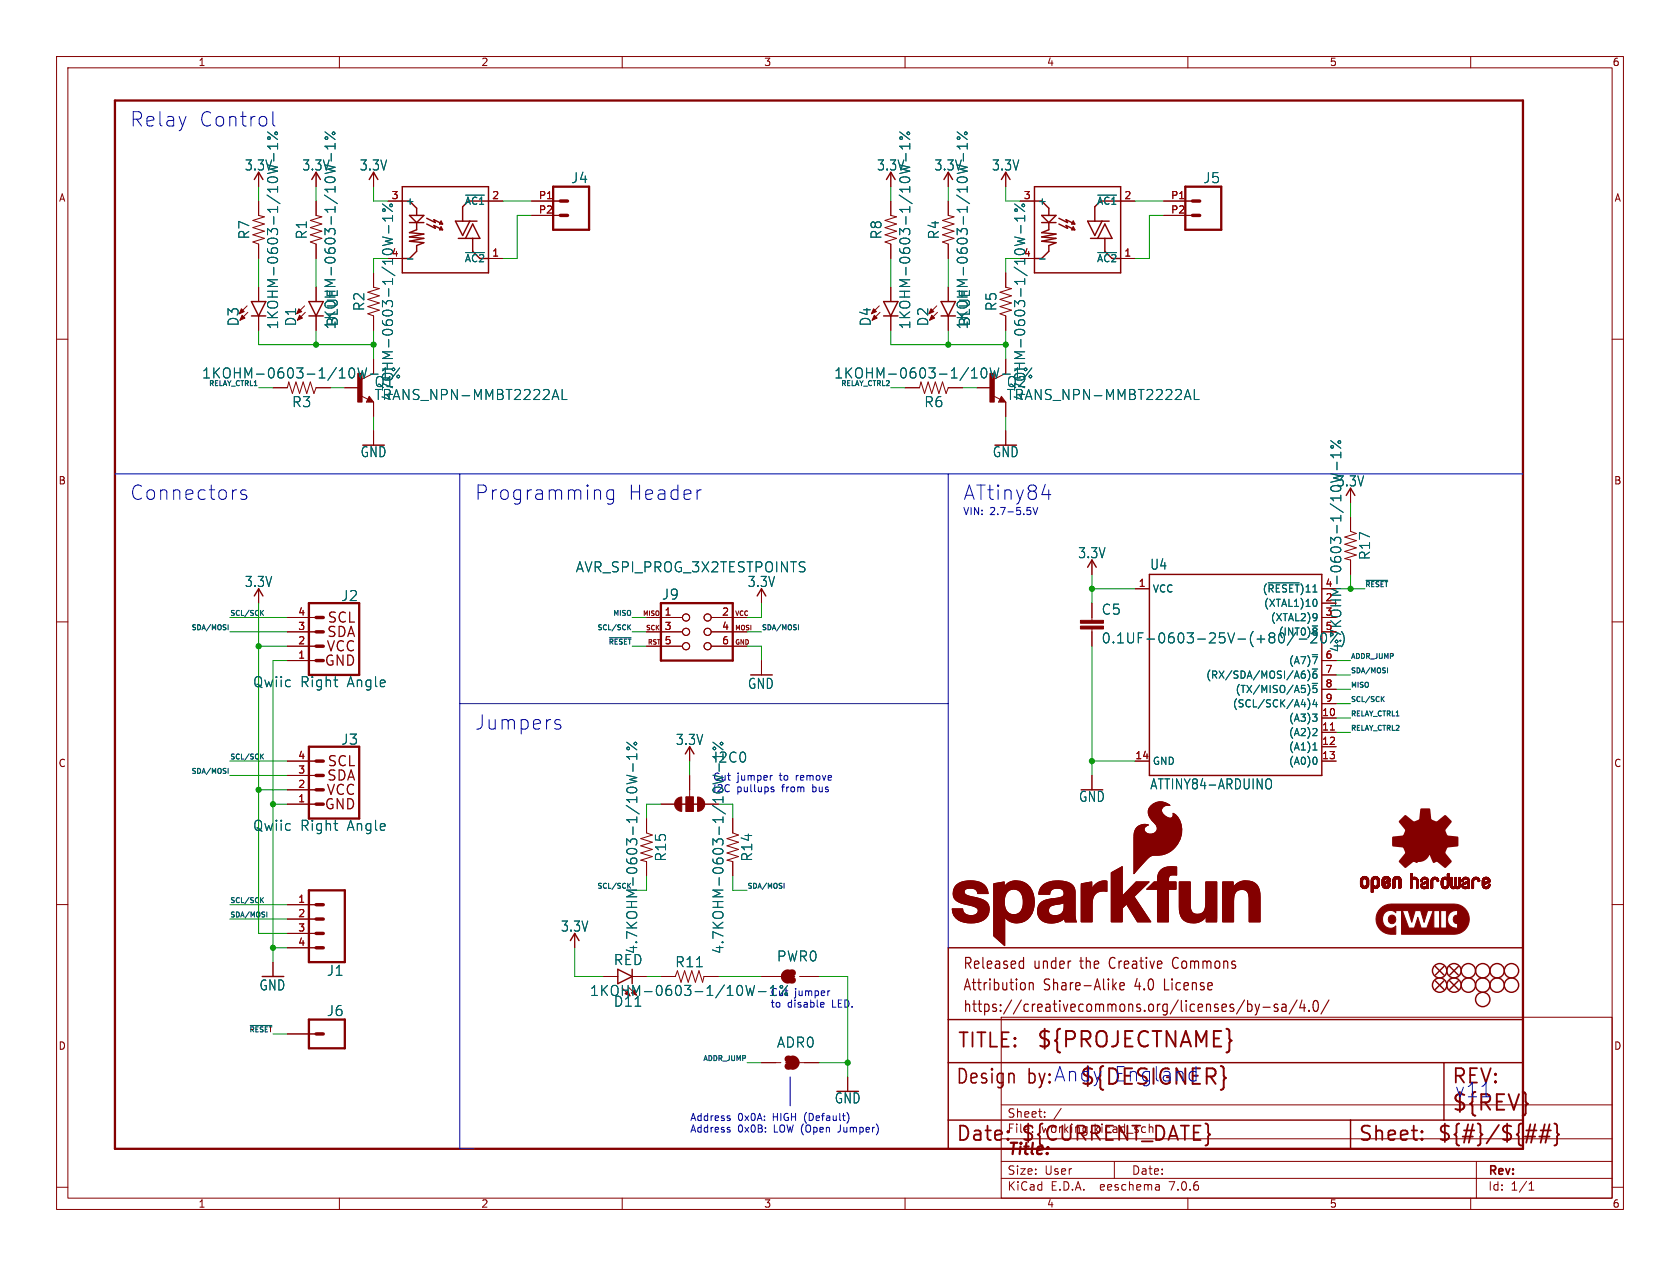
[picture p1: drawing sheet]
<svg xmlns="http://www.w3.org/2000/svg" width="297mm" height="224mm" viewBox="0 0 297 224" stroke-linecap="round" stroke-linejoin="round" font-family="sans-serif">
<defs><g id="words">
<text font-size="3.8" fill="#840000" x="183.1" y="185.7">${PROJECTNAME}</text>
<g font-size="3.8" fill="#0000c2">
<text x="190.8" y="192.3">${DESIGNER}</text>
<text x="256.5" y="196.9">${REV}</text>
</g>
<g font-size="3.5" fill="#0000c2">
<text x="22.9" y="22.6">Relay</text>
<text x="35" y="22.6">Control</text>
<text x="22.9" y="88.7">Connectors</text>
<text x="83.8" y="88.7">Programming</text>
<text x="110.9" y="88.7">Header</text>
<text x="170.2" y="88.7">ATtiny84</text>
<text x="83.8" y="129.3">Jumpers</text>
<text x="196.8" y="191.5">England</text>
<text x="181.6" y="192.1">by:Andy</text>
<text x="257" y="194.3">v11</text>
</g>
<g font-size="3.5" fill="#840000">
<text x="169.2" y="185.7">TITLE:</text>
<text x="168.9" y="192.1">Design</text>
<text x="256.5" y="192.1">REV:</text>
<text x="168.9" y="202.2">Date:</text>
<text x="180.3" y="202.2">${CURRENT_DATE}</text>
<text x="240" y="202.2">Sheet:</text>
<text x="254" y="202.2">${#}/${##}</text>
</g>
<text font-size="2.8" fill="#840000" x="178" y="204.8">Title:</text>
<g font-size="2.7" fill="#840000">
<text x="170.2" y="171.7">Released</text>
<text x="182.7" y="171.7">under</text>
<text x="191.1" y="171.7">the</text>
<text x="196.5" y="171.7">Creative</text>
<text x="208" y="171.7">Commons</text>
<text x="170.2" y="175.5">Attribution</text>
<text x="170.2" y="179.3">https://creativecommons.org/licenses/by-sa/4.0/</text>
<text x="184.5" y="175.5">Share-Alike</text>
<text x="200.8" y="175.5">4.0</text>
<text x="206.2" y="175.5">License</text>
</g>
<g font-size="2.5" fill="#006464">
<text x="43.2" y="30.4">3.3V</text>
<text x="53.4" y="30.4">3.3V</text>
<text x="63.5" y="30.4">3.3V</text>
<text x="100.9" y="32.6">J4</text>
<text x="155" y="30.4">3.3V</text>
<text x="165.1" y="30.4">3.3V</text>
<text x="175.3" y="30.4">3.3V</text>
<text x="212.6" y="32.6">J5</text>
<text x="44.3" y="42.4" transform="rotate(-90 44.3 42.4)">R7</text>
<text x="54.5" y="42.4" transform="rotate(-90 54.5 42.4)">R1</text>
<text x="156.1" y="42.4" transform="rotate(-90 156.1 42.4)">R8</text>
<text x="166.2" y="42.4" transform="rotate(-90 166.2 42.4)">R4</text>
<text x="42.4" y="57.8" transform="rotate(-90 42.4 57.8)">D3</text>
<text x="49.4" y="58.3" transform="rotate(-90 49.4 58.3)">1KOHM-0603-1/10W-1%</text>
<text x="52.6" y="57.8" transform="rotate(-90 52.6 57.8)">D1</text>
<text x="59.5" y="58.3" transform="rotate(-90 59.5 58.3)">1KOHM-0603-1/10W-1%</text>
<text x="59.9" y="57.8" transform="rotate(-90 59.9 57.8)">BLUE</text>
<text x="64.6" y="55.1" transform="rotate(-90 64.6 55.1)">R2</text>
<text x="154.2" y="57.8" transform="rotate(-90 154.2 57.8)">D4</text>
<text x="161.1" y="58.3" transform="rotate(-90 161.1 58.3)">1KOHM-0603-1/10W-1%</text>
<text x="164.3" y="57.8" transform="rotate(-90 164.3 57.8)">D2</text>
<text x="171.3" y="58.3" transform="rotate(-90 171.3 58.3)">1KOHM-0603-1/10W-1%</text>
<text x="171.7" y="57.8" transform="rotate(-90 171.7 57.8)">BLUE</text>
<text x="176.4" y="55.1" transform="rotate(-90 176.4 55.1)">R5</text>
<text x="35.6" y="67.2">1KOHM-0603-1/10W-1%</text>
<text x="66.1" y="68.7">Q1</text>
<text x="66.1" y="71">TRANS_NPN-MMBT2222AL</text>
<text x="69.7" y="71" transform="rotate(-90 69.7 71)">47OHM-0603-1/10W-1%</text>
<text x="147.4" y="67.2">1KOHM-0603-1/10W-1%</text>
<text x="177.9" y="68.7">Q2</text>
<text x="177.9" y="71">TRANS_NPN-MMBT2222AL</text>
<text x="181.5" y="71" transform="rotate(-90 181.5 71)">47OHM-0603-1/10W-1%</text>
<text x="51.6" y="72.2">R3</text>
<text x="163.3" y="72.2">R6</text>
<text x="63.7" y="81.1">GND</text>
<text x="175.4" y="81.1">GND</text>
<text x="236.2" y="86.3">3.3V</text>
<text x="101.7" y="101.4">AVR_SPI_PROG_3X2TESTPOINTS</text>
<text x="190.5" y="99">3.3V</text>
<text x="203.3" y="101">U4</text>
<text x="242.4" y="99.2" transform="rotate(-90 242.4 99.2)">R17</text>
<text x="43.2" y="104">3.3V</text>
<text x="60.2" y="106.5">J2</text>
<text x="116.9" y="106.3">J9</text>
<text x="132.1" y="104">3.3V</text>
<text x="194.7" y="108.9">C5</text>
<text x="194.7" y="114">0.1UF-0603-25V-(+80/-20%)</text>
<text x="237.3" y="115.5" transform="rotate(-90 237.3 115.5)">4.7KOHM-0603-1/10W-1%</text>
<text x="44.7" y="121.8">Qwiic</text>
<text x="53.1" y="121.8">Right</text>
<text x="61.4" y="121.8">Angle</text>
<text x="132.1" y="122.1">GND</text>
<text x="60.2" y="131.9">J3</text>
<text x="119.4" y="132">3.3V</text>
<text x="126.1" y="135.1">I2C0</text>
<text x="190.7" y="142">GND</text>
<text x="203.3" y="139.8">ATTINY84-ARDUINO</text>
<text x="44.7" y="147.2">Qwiic</text>
<text x="53.1" y="147.2">Right</text>
<text x="61.4" y="147.2">Angle</text>
<text x="118" y="152.5" transform="rotate(-90 118 152.5)">R15</text>
<text x="133.2" y="152.5" transform="rotate(-90 133.2 152.5)">R14</text>
<text x="99.1" y="165">3.3V</text>
<text x="57.7" y="172.8">J1</text>
<text x="108.4" y="170.9">RED</text>
<text x="112.9" y="168.8" transform="rotate(-90 112.9 168.8)">4.7KOHM-0603-1/10W-1%</text>
<text x="119.3" y="171.3">R11</text>
<text x="128.1" y="168.8" transform="rotate(-90 128.1 168.8)">4.7KOHM-0603-1/10W-1%</text>
<text x="137.3" y="170.3">PWR0</text>
<text x="45.8" y="175.4">GND</text>
<text x="57.7" y="179.9">J6</text>
<text x="104.2" y="176.4">1KOHM-0603-1/10W-1%</text>
<text x="108.4" y="178.3">D11</text>
<text x="137.3" y="185.5">ADR0</text>
<text x="147.5" y="195.4">GND</text>
</g>
<g font-size="2.5" fill="#840000">
<text x="57.7" y="113">SDA</text>
<text x="57.8" y="110.4">SCL</text>
<text x="57.3" y="118.1">GND</text>
<text x="57.6" y="115.5">VCC</text>
<text x="57.8" y="135.8">SCL</text>
<text x="57.3" y="143.5">GND</text>
<text x="57.6" y="140.9">VCC</text>
<text x="57.7" y="138.4">SDA</text>
</g>
<g font-size="2.1" fill="#840000">
<text x="178" y="197.9">Sheet:</text>
<text x="178" y="200.6">File:</text>
<text x="184.1" y="200.6">working.kicad_sch</text>
<text x="178" y="208">Size:</text>
<text x="184.7" y="208">User</text>
<text x="200" y="208">Date:</text>
<text x="263" y="208.2">Rev:</text>
<text x="178" y="210.8">KiCad</text>
<text x="185.7" y="210.8">E.D.A.</text>
<text x="194.6" y="210.8">eeschema</text>
<text x="207" y="210.8">7.0.6</text>
<text x="263" y="210.8">Id:</text>
<text x="267.1" y="210.8">1/1</text>
</g>
<g font-size="1.8" fill="#840000">
<text x="35" y="11.9">1</text>
<text x="85" y="11.9">2</text>
<text x="135" y="11.9">3</text>
<text x="185" y="11.9">4</text>
<text x="235" y="11.9">5</text>
<text x="285" y="11.9">6</text>
<text x="10.3" y="35.9">A</text>
<text x="285.3" y="35.9">A</text>
<text x="71.6" y="46.6">-</text>
<text x="183.4" y="46.6">-</text>
<text x="10.3" y="85.9">B</text>
<text x="285.3" y="85.9">B</text>
<text x="10.3" y="135.9">C</text>
<text x="285.3" y="135.9">C</text>
<text x="10.3" y="185.9">D</text>
<text x="285.3" y="185.9">D</text>
<text x="35" y="213.8">1</text>
<text x="85" y="213.8">2</text>
<text x="135" y="213.8">3</text>
<text x="185" y="213.8">4</text>
<text x="235" y="213.8">5</text>
<text x="285" y="213.8">6</text>
</g>
<g font-size="1.8" fill="#a90000">
<text x="69.1" y="35.3">3</text>
<text x="86.9" y="35.3">2</text>
<text x="95.2" y="35.3">P1</text>
<text x="180.9" y="35.3">3</text>
<text x="198.7" y="35.3">2</text>
<text x="206.9" y="35.3">P1</text>
<text x="95.2" y="37.8">P2</text>
<text x="206.9" y="37.8">P2</text>
<text x="69.1" y="45.5">4</text>
<text x="86.9" y="45.5">1</text>
<text x="180.9" y="45.5">4</text>
<text x="198.7" y="45.5">1</text>
<text x="201.2" y="103.9">1</text>
<text x="234.2" y="106.4">2</text>
<text x="234.2" y="103.9">4</text>
<text x="52.6" y="111.5">3</text>
<text x="52.6" y="109">4</text>
<text x="117.4" y="109">1</text>
<text x="117.4" y="111.5">3</text>
<text x="127.6" y="109">2</text>
<text x="127.6" y="111.5">4</text>
<text x="234.2" y="109">3</text>
<text x="234.2" y="111.5">5</text>
<text x="52.6" y="116.6">1</text>
<text x="52.6" y="114">2</text>
<text x="117.4" y="114">5</text>
<text x="127.6" y="114">6</text>
<text x="234.2" y="116.6">6</text>
<text x="234.2" y="119.1">7</text>
<text x="234.2" y="121.7">8</text>
<text x="234.2" y="124.2">9</text>
<text x="233.6" y="126.7">10</text>
<text x="233.6" y="129.3">11</text>
<text x="233.6" y="131.8">12</text>
<text x="52.6" y="136.9">3</text>
<text x="52.6" y="134.4">4</text>
<text x="200.6" y="134.4">14</text>
<text x="233.6" y="134.4">13</text>
<text x="52.6" y="142">1</text>
<text x="52.6" y="139.4">2</text>
<text x="52.6" y="159.8">1</text>
<text x="52.6" y="162.3">2</text>
<text x="52.6" y="164.8">3</text>
<text x="52.6" y="167.4">4</text>
</g>
<g font-size="1.8" fill="#006464">
<text x="71.6" y="36.4">+</text>
<text x="82.1" y="36.4">~{AC1}</text>
<text x="183.4" y="36.4">+</text>
<text x="193.8" y="36.4">~{AC1}</text>
<text x="82.1" y="46.6">~{AC2}</text>
<text x="193.8" y="46.6">~{AC2}</text>
<text x="203.7" y="105">VCC</text>
<text x="223.1" y="105">(~{RESET})11</text>
<text x="223.4" y="107.5">(XTAL1)10</text>
<text x="224.6" y="110.1">(XTAL2)9</text>
<text x="226" y="112.6">(INT0)~{8}</text>
<text x="227.8" y="117.7">(A7)~{7}</text>
<text x="213.1" y="120.2">(RX/SDA/MOSI/A6)~{6}</text>
<text x="217.8" y="125.3">(SCL/SCK/A4)4</text>
<text x="218.3" y="122.8">(TX/MISO/A5)~{5}</text>
<text x="227.8" y="127.9">(A3)3</text>
<text x="227.8" y="130.4">(A2)2</text>
<text x="203.7" y="135.5">GND</text>
<text x="227.8" y="132.9">(A1)1</text>
<text x="227.8" y="135.5">(A0)0</text>
<text x="126" y="138.2">Cut</text>
<text x="126" y="140.2">I2C</text>
<text x="136.1" y="176.3">Cut</text>
</g>
<g font-size="1.8" fill="#0000c2">
<text x="170.2" y="91.2">VIN:</text>
<text x="175" y="91.2">2.7-5.5V</text>
<text x="130.2" y="140.2">pullups</text>
<text x="130.3" y="138.2">jumper</text>
<text x="137.9" y="138.2">to</text>
<text x="138.4" y="140.2">from</text>
<text x="141" y="138.2">remove</text>
<text x="143.9" y="140.2">bus</text>
<text x="136.1" y="178.3">to</text>
<text x="139.2" y="178.3">disable</text>
<text x="140.5" y="176.3">jumper</text>
<text x="147.2" y="178.3">LED.</text>
<text x="121.9" y="198.4">Address</text>
<text x="121.9" y="200.4">Address</text>
<text x="130.4" y="198.4">0x0A:</text>
<text x="130.4" y="200.4">0x0B:</text>
<text x="136.7" y="198.4">HIGH</text>
<text x="136.9" y="200.4">LOW (Open</text>
<text x="142.4" y="198.4">(Default)</text>
<text x="148.6" y="200.4">Jumper)</text>
</g>
<g font-size="1.2" fill="#0f0f0f">
<text x="36.8" y="68.3">RELAY_CTRL1</text>
<text x="148.6" y="68.3">RELAY_CTRL2</text>
<text x="241.3" y="103.9">~{RESET}</text>
<text x="33.7" y="111.5">SDA/MOSI</text>
<text x="40.6" y="109">SCL/SCK</text>
<text x="105.5" y="111.5">SCL/SCK</text>
<text x="108.3" y="109">MISO</text>
<text x="134.6" y="111.5">SDA/MOSI</text>
<text x="107.5" y="114.1">~{RESET}</text>
<text x="238.8" y="116.6">ADDR_JUMP</text>
<text x="238.8" y="119.1">SDA/MOSI</text>
<text x="238.8" y="121.7">MISO</text>
<text x="238.8" y="124.2">SCL/SCK</text>
<text x="238.8" y="126.8">RELAY_CTRL1</text>
<text x="238.8" y="129.3">RELAY_CTRL2</text>
<text x="33.7" y="136.9">SDA/MOSI</text>
<text x="40.6" y="134.4">SCL/SCK</text>
<text x="40.6" y="159.8">SCL/SCK</text>
<text x="105.5" y="157.2">SCL/SCK</text>
<text x="132.1" y="157.2">SDA/MOSI</text>
<text x="40.6" y="162.3">SDA/MOSI</text>
<text x="44" y="182.6">~{RESET}</text>
<text x="124.2" y="187.7">ADDR_JUMP</text>
</g>
<g font-size="1.1" fill="#840000">
<text x="113.6" y="109.1">MISO</text>
<text x="114.1" y="111.7">SCK</text>
<text x="129.8" y="111.7">MOSI</text>
<text x="129.8" y="109.1">VCC</text>
<text x="114.4" y="114.2">RST</text>
<text x="129.8" y="114.2">GND</text>
</g>
</g></defs>
<g fill="none" stroke="#840000" stroke-width=".18">
<path d="M10 10h277v203.9h-277zM12 12h273v199.9h-273zM60 10v2M110 10v2M160 10v2M210 10v2M260 10v2M45.7 30.5v2.5M45.7 35.6v2.5l1 .3-2 .6 2 .6-2 .7 2 .6-2 .6 2 .7-2 .6 1 .4v2.5M55.9 30.5v2.5M55.9 35.6v2.5l1 .3-2 .6 2 .6-2 .7 2 .6-2 .6 2 .7-2 .6 1 .4v2.5M66 30.5v2.5"/>
<path d="M68.6 35.6h2.5M86.4 35.6h2.5M94 35.6h5.1M94 38.1h5.1M157.5 30.5v2.5M157.5 35.6v2.5l1 .3-2 .6 2 .6-2 .7 2 .6-2 .6 2 .7-2 .6 1 .4v2.5M167.6 30.5v2.5M167.6 35.6v2.5l1.1 .3-2.1 .6 2.1 .6-2.1 .7 2.1 .6-2.1 .6 2.1 .7-2.1 .6 1 .4v2.5M177.8 30.5v2.5M180.3 35.6h2.6M198.1 35.6h2.6M205.7 35.6h5.1"/>
<path d="M205.7 38.1h5.1M10 60h2M43.7 54.1l-1.4 1.4M43.8 55.2l-1.4 1.4M45.7 50.8v2.5M45.7 55.9v2.5M53.8 54.1l-1.3 1.4M54 55.2l-1.4 1.4M55.9 50.8v2.5M55.9 55.9v2.5M66 48.3v2.5l1.1 .3-2.1 .6 2.1 .6-2.1 .7 2.1 .6-2.1 .6 2.1 .7-2.1 .6 1 .4v2.5M68.6 45.7h2.5"/>
<path d="M86.4 45.7h2.5M155.4 54.1l-1.3 1.4M155.6 55.2l-1.4 1.4M157.5 50.8v2.5M157.5 55.9v2.5M165.6 54.1l-1.4 1.4M165.7 55.2l-1.4 1.4M167.6 50.8v2.5M167.6 55.9v2.5M177.8 48.3v2.5l1 .3-2 .6 2 .6-2 .7 2 .6-2 .6 2 .7-2 .6 1 .4v2.5M180.3 45.7h2.6M198.1 45.7h2.6"/>
<path d="M285 60h2M48.3 68.6h2.5l.3-1 .6 2 .6-2 .7 2 .6-2 .6 2 .7-2 .6 2 .4-1h2.5M61 68.6h2.5M63.8 70l1.2 .6M65.3 70.1l.7 1h-1.2zM66 63.5v2.5l-2 1.1M66 71.1v2.6M66 76.2v2.5M160 68.6h2.6l.2-1 .6 2 .7-2 .6 2 .7-2 .6 2 .6-2 .7 2 .3-1h2.6M172.7 68.6h2.6M175.6 70l1.2 .6M177 70.1l.8 1h-1.3z"/>
<path d="M177.8 63.5v2.5l-2 1.1M177.8 71.1v2.6M177.8 76.2v2.5M193 99.1v2.5M238.8 86.4v2.5M238.8 91.4v2.6l1 .4-2.1 .6 2.1 .6-2.1 .7 2.1 .6-2.1 .6 2.1 .7-2.1 .6 1.1 .3v2.5M10 110h2M45.7 104.1v2.6M50.8 109.2h5.1M50.8 111.8h5.1M50.8 114.3h5.1M50.8 116.8h5.1"/>
<path d="M114.3 109.2h6.3M114.3 111.8h6.3M114.3 114.3h6.3M125.7 109.2h6.4M125.7 111.8h6.4M125.7 114.3h6.4M134.6 104.1v2.6M134.6 116.8v2.6M193 106.7v3M193 111.3v3M200.7 104.1h2.5M233.7 109.2h2.5"/>
<path d="M233.7 111.8h2.5M233.7 104.1h2.5M233.7 106.7h2.5M233.7 116.8h2.5M233.7 119.4h2.5M285 110h2M50.8 139.7h5.1M50.8 137.2h5.1M50.8 134.6h5.1M121.9 132.1v2.5M121.9 137.2v3.8M193 137.2v2.5"/>
<path d="M200.7 134.6h2.5M233.7 134.6h2.5M233.7 127h2.5M233.7 129.5h2.5M233.7 132.1h2.5M233.7 121.9h2.5M233.7 124.5h2.5M10 160h2M50.8 142.2h5.1M114.3 144.8v2.5l1 .4-2 .6 2 .7-2 .6 2 .6-2 .7 2 .6-2 .6 1 .3v2.5M116.8 142.2h2.6M121.3 141h1.3v2.5h-1.3z"/>
<path d="M124.5 142.2h2.5M129.5 144.8v2.5l1.1 .4-2.1 .6 2.1 .7-2.1 .6 2.1 .6-2.1 .7 2.1 .6-2.1 .6 1 .3v2.5M285 160h2M48.3 170.2v2.5M50.8 160h5.1M50.8 162.6h5.1M50.8 165.1h5.1M50.8 167.6h5.1M101.6 165.1v2.5M106.7 172.7h2.5M111.8 172.7h2.5M116.8 172.7h2.6l.4-1 .6 2 .6-2 .7 2 .6-2 .6 2 .7-2 .6 2 .3-1h2.5"/>
<path d="M134.6 172.7h3.4M141.4 172.7h3.4M177 179.9h108v32h-108zM50.8 182.9h5.1M134.6 188h3.4M141.4 188h3.4M149.9 190.5v2.5M177 195.4h108M184.7 197.5v.1M184.7 196.7v.1M187.6 196l-1.3 2M10 210h2"/>
<path d="M60 211.9v2M110 211.9v2M160 211.9v2M177 208.4h108M177 205.4h108M177 201.4h108M197 205.4v3M204.9 209.6l.1 .9M205 210.4l-.2 .1M205 209.9h-.2M210 211.9v2M260 211.9v2"/>
<path d="M261 205.4v6.5M270.3 210.5h.9M270.3 209.4l.4-.4v1.5M285 210h2"/>
<circle cx="121.3" cy="109.2" r=".63"/>
<circle cx="121.3" cy="114.3" r=".63"/>
<circle cx="121.3" cy="111.8" r=".63"/>
<circle cx="125.1" cy="109.2" r=".63"/>
<circle cx="125.1" cy="114.3" r=".63"/>
<circle cx="125.1" cy="111.8" r=".63"/>
</g>
<g fill="none" stroke="#840000" stroke-width=".25">
<path d="M45 31.8l.7-1.3 .8 1.3M55.1 31.8l.8-1.3 .7 1.3M65.3 31.8l.7-1.3 .8 1.3M71.1 33h15.3v15.3h-15.3zM72.4 39.4h2.5M72.4 38.1h2.5l-1.2 1.3zM72.4 35.6l1.3 1.2v1.3M73.7 39.4v1.2l-1.3 .5 2.5 .3-2.5 .5 2.5 .3-2.5 .5 2.5 .2-1.2 .5v1.1l-1.3 1.2M75.4 39.6l1.6 .8-.3-.5 1.5 .7M75.4 38.6l1.6 .8-.3-.5 1.5 .7M78 39.1l.2 .5h-.5zM81.8 36.6v2.5"/>
<path d="M82.8 35.6h3.6M83.1 39.1l-1.3 2.6-1.3-2.6h3.8M156.7 31.8l.8-1.3 .7 1.3M166.9 31.8l.7-1.3 .8 1.3M177 31.8l.8-1.3 .8 1.3M182.9 33h15.2v15.3h-15.2zM184.1 39.4h2.6M184.1 38.1h2.6l-1.3 1.3zM184.1 35.6l1.3 1.2v1.3M185.4 39.4v1.2l-1.3 .5 2.6 .3-2.6 .5 2.6 .3-2.6 .5 2.6 .2-1.3 .5v1.1l-1.3 1.2M187.2 39.6l1.5 .8-.2-.5 1.5 .7M187.2 38.6l1.5 .8-.2-.5 1.5 .7"/>
<path d="M189.7 39.1l.3 .5h-.5zM193.5 36.6v2.5M194.6 35.6h3.5M194.8 39.1l-1.3 2.6-1.2-2.6h3.8M44.4 55.9h2.6M44.4 53.3h2.6l-1.3 2.6zM54.6 55.9h2.5M54.6 53.3h2.5l-1.2 2.6zM78 40.1l.2 .5h-.5zM81 42.2h3.8l-1.2-2.6-1.3 2.6M83.6 42.2v2.3l1.2 1.2M156.2 55.9h2.5"/>
<path d="M156.2 53.3h2.5l-1.2 2.6zM166.4 55.9h2.5M166.4 53.3h2.5l-1.3 2.6zM189.7 40.1l.3 .5h-.5zM192.8 42.2h3.8l-1.3-2.6-1.2 2.6M195.3 42.2v2.3l1.3 1.2M65.3 70.6l.1 .3h-.4l.3-.5 .5 .6h-.8M177 70.6l.2 .3h-.4l.2-.5 .5 .6h-.7M238 87.6l.8-1.2 .7 1.2M45 105.4l.7-1.3 .8 1.3M133.9 105.4l.7-1.3 .8 1.3M192.3 100.3l.7-1.2 .8 1.2"/>
<path d="M203.2 101.6h30.5v35.6h-30.5zM121.2 133.4l.7-1.3 .8 1.3M120.1 142.2h3.9M100.8 166.4l.8-1.3 .8 1.3M109.2 171.5l2.6 1.2-2.6 1.3zM111.8 171.5v2.5M138.7 172.7h1.8M167.6 167.6h101.6v35.6h-101.6zM253.7 170.9l1.6 1.6M253.7 173.5l1.6 1.5M255.3 173.5l-1.6 1.5M255.3 170.9l-1.6 1.6"/>
<path d="M256.3 173.5l1.5 1.5M256.3 170.9l1.5 1.6M257.8 173.5l-1.5 1.5M257.8 170.9l-1.5 1.6M138.9 188h1.8M167.6 198.1h101.6M167.6 180.3h101.6M167.6 188h101.6M238.8 198.1v5.1M255.3 188v10.1"/>
<circle cx="254.5" cy="174.2" r="1.27"/>
<circle cx="254.5" cy="171.7" r="1.27"/>
<circle cx="257" cy="171.7" r="1.27"/>
<circle cx="257" cy="174.2" r="1.27"/>
<circle cx="259.6" cy="174.2" r="1.27"/>
<circle cx="259.6" cy="171.7" r="1.27"/>
<circle cx="262.1" cy="174.2" r="1.27"/>
<circle cx="262.1" cy="171.7" r="1.27"/>
<circle cx="262.1" cy="176.8" r="1.27"/>
<circle cx="264.7" cy="171.7" r="1.27"/>
<circle cx="264.7" cy="174.2" r="1.27"/>
<circle cx="267.2" cy="174.2" r="1.27"/>
<circle cx="267.2" cy="171.7" r="1.27"/>
</g>
<g fill="none" stroke="#006464" stroke-width=".18">
<path d="M47.3 29.2l1.8 .4-1.3 .3 1.3 .4M47.3 23.3l1.8 1.4M48.4 27.1v1.4M49.1 25.9h-1.8l.5 .5M49.1 25.4v1M57.5 29.2l1.7 .4-1.2 .3 1.2 .4M57.5 23.3l1.7 1.4M58.6 27.1v1.4M59.2 25.9h-1.7l.5 .5M59.2 25.4v1M67.6 36.1l1.8 1.3M68.7 39.9v1.3"/>
<path d="M69.4 38.1v1M69.4 38.6h-1.8l.5 .5M82.3 34.5h3.3M159.1 29.2l1.7 .4-1.2 .3 1.2 .4M159.1 23.3l1.7 1.4M160.2 27.1v1.4M160.8 25.4v1M160.8 25.9h-1.7l.5 .5M169.2 29.2l1.8 .4-1.3 .3 1.3 .4M169.2 23.3l1.8 1.4M170.3 27.1v1.4M171 25.9h-1.8l.5 .5"/>
<path d="M171 25.4v1M179.4 36.1l1.8 1.3M180.5 39.9v1.3M181.2 38.6h-1.8l.5 .5M181.2 38.1v1M194.1 34.5h3.3M67.6 41.9l1.8 .4-1.3 .4 1.3 .3M72 45.8h1M82.3 44.7h3.3M179.4 41.9l1.8 .4-1.3 .4 1.3 .3M183.8 45.8h1M194.1 44.7h3.3"/>
<path d="M64.8 65.1l-.4 1.8-.3-1.3-.4 1.3M70.6 66.4v.4M70.7 65.1l-1.4 1.8M97.8 70.2h.8M98.2 68.9l.6 1.8M99.4 68.9v1.8h.8M176.6 65.1l-.5 1.8-.3-1.3-.3 1.3M182.3 66.4v.4M182.4 65.1l-1.3 1.8M209.5 70.2h.9M210 68.9l.6 1.8M211.1 68.9v1.8h.9"/>
<path d="M235.3 77.9l1.7 1.4M237 80v1M235.3 83.8l1.7 .4M236.4 81.7v1.4M237 84.9l-1.7 .4M237 80.5h-1.7l.5 .5M224.2 103.1h5.5M226.9 113.5l-.1 .1M229.1 111.9l-1.5 2.2M232.2 119.2h.4l.2 .2-.1 .5h-.5M232.4 106a.68 .68 0 0 1 .4 .6 .68 .68 0 0 1-.4 .7M232.6 108.5l.2 .2a1.07 1.07 0 0 1-.2 1"/>
<path d="M232.7 118.7l-.4 .1M232.7 112.7l-1 1h1.1M232.8 109.1l-.2 .2M233.7 113.5l.2 .2 .4-.2M59 120.3h.7M59.5 121.5h.2M110.8 137.1l1.8 .4-1.3 .4 1.3 .3-1.8 .4M110.8 131.3l1.8 1.3M111.9 135.1v1.3M112.6 133.3v1M112.6 133.8h-1.8l.5 .5M126 131.3l1.8 1.3"/>
<path d="M126.1 132.5l-.1-.1 .3-.3 .2 .3v.1M127.1 135.1v1.3M224.1 137.8h.5a1.26 1.26 0 0 1-.2 1.7h-.3M230 124.6h.8M231.3 123.6a1.47 1.47 0 0 1-.1 1.9M232 126.3h.8l-.4 .5M232.1 132.7h.7M232.3 131.6l.2-.2v1.3M232.4 123.7l-.3 .9h.8M232.5 133.9a.79 .79 0 0 1 0 1.3M232.6 126.8l.2 .2v.3l-.2 .3M232.6 128.8l.2 .3v.3l-.8 .7h.8"/>
<path d="M232.7 124.2v.8M59 145.7h.7M59.5 146.9h.2M133.4 174.3l-.4 1.8-.4-1.3-.3 1.3M134.1 175.4h1.3M136.5 174.5l.2-.2v1.8M138 174.4h.3M139.2 174.3l-1.3 1.8"/>
<circle cx="47.6" cy="24.4" r=".25"/>
<circle cx="48.8" cy="23.6" r=".25"/>
<circle cx="57.7" cy="24.4" r=".25"/>
<circle cx="59" cy="23.6" r=".25"/>
<circle cx="67.9" cy="37.2" r=".25"/>
<circle cx="69.1" cy="36.3" r=".25"/>
<circle cx="159.3" cy="24.4" r=".25"/>
<circle cx="160.6" cy="23.6" r=".25"/>
<circle cx="169.5" cy="24.4" r=".25"/>
<circle cx="170.7" cy="23.6" r=".25"/>
<circle cx="179.6" cy="37.2" r=".25"/>
<circle cx="180.9" cy="36.3" r=".25"/>
<circle cx="235.5" cy="79" r=".25"/>
<circle cx="236.8" cy="78.2" r=".25"/>
<circle cx="111.1" cy="132.4" r=".25"/>
<circle cx="112.3" cy="131.5" r=".25"/>
<circle cx="127.6" cy="131.5" r=".25"/>
</g>
<g fill="#840000" stroke="#840000" stroke-width=".18">
<path d="M53 55.8l.5 .5-.9 .3z"/>
<path d="M42.8 55.8l.5 .5-.9 .3z"/>
<path d="M164.7 55.8l.5 .5-.9 .3z"/>
<path d="M154.6 55.8l.5 .5-.9 .3z"/>
<path d="M63.2 66h.8v5.1h-.8z"/>
<path d="M191 110.7h4.1v.6h-4.1z"/>
<path d="M191 109.7h4.1v.5h-4.1z"/>
<path d="M175 66h.8v5.1h-.8z"/>
<path d="M180.9 159.5l2 .1-.1 .7-.4 1.3-1.7-.8z"/>
<path d="M196.5 154.4l1.9-1.1v5.2l2.4-2.5h2.3l-2.6 2.6 2.9 4.5h-2.3l-1.9-3.2-.8 .7v2.5h-1.9z"/>
<path d="M185.8 159l1.3-.2 .2 1.1-1.1 .2z"/>
<path d="M191.2 156.3l1.8-.3v1.3a2.34 2.34 0 0 1 2.7-1.4v1.8l-.2-.1a1.97 1.97 0 0 0-2.4 2.3v3.2h-2z"/>
<path d="M208.5 156h1.9v2a7.9 7.9 0 0 0 .3 3.3 1.43 1.43 0 0 0 1.6 .3 1.43 1.43 0 0 0 .8-1.4l.1-4.2h1.9v7.1h-1.9v-1a2.75 2.75 0 0 1-4.2 .4 5.3 5.3 0 0 1-.5-3.2z"/>
<path d="M216.2 156h1.8v1a2.68 2.68 0 0 1 4.5 0 18.3 18.3 0 0 1 .3 4.4v1.7h-2v-2a7.9 7.9 0 0 0-.3-3.3 1.42 1.42 0 0 0-1.6-.4 1.42 1.42 0 0 0-.8 1.5v4.2h-2z"/>
<path d="M175.7 156.3l1.8-.3v.9a2.88 2.88 0 0 1 3-1.1 2.88 2.88 0 0 1 2.2 2.4l.2 1.4-2-.1a1.87 1.87 0 0 0-2.1-2.2 2.27 2.27 0 0 0-1.2 2.7 1.64 1.64 0 0 0 1.2 1.7 1.64 1.64 0 0 0 1.9-.9l1.7 .8a2.81 2.81 0 0 1-4.8 .6v5.1l-1.9-1.8z"/>
<path d="M169.1 156.6a4.4 4.4 0 0 1 4.9 0l.6 .9 .1 .5h-1.8a1.32 1.32 0 0 0-1.9-.8 .65 .65 0 0 0-.6 .7 .65 .65 0 0 0 .7 .5l.4 .1a6.3 6.3 0 0 1 3 1.1 2.23 2.23 0 0 1-1.7 3.5 4 4 0 0 1-4.2-1.2l-.3-1.1h1.9a1.51 1.51 0 0 0 1.2 1.1 1.51 1.51 0 0 0 1.5-.6 .85 .85 0 0 0-.9-1 7.5 7.5 0 0 1-3.1-1.1 1.96 1.96 0 0 1 .2-2.6z"/>
<path d="M205.2 153.9a3.9 3.9 0 0 1 2.7-.6h.1v1.5h-.3a.91 .91 0 0 0-1 .2 .91 .91 0 0 0-.1 1h1.3v1.3h-1.3v5.8h-2v-5.8h-1.9l.8-.8a.99 .99 0 0 1 1.1-.5v-.3a2.67 2.67 0 0 1 .6-1.8z"/>
<path d="M203.4 142.6a2.45 2.45 0 0 1 3.4-.1 1.05 1.05 0 0 0-1.4 .5 1.05 1.05 0 0 0 .7 1.4 .75 .75 0 0 0 1.3-.2v-.3a3.8 3.8 0 0 1 .7 5.4 4.3 4.3 0 0 1-4.2 2 4.8 4.8 0 0 0-2.2 1.8l-1.2 1.4v-6.4a1.94 1.94 0 0 1 2.5-2.2 .82 .82 0 0 0-.7 .9 .82 .82 0 0 0 .9 .7 1.1 1.1 0 0 0 1.3-.6 1.1 1.1 0 0 0-.4-1.3 2.08 2.08 0 0 1-.7-3z"/>
<path d="M184.3 156.6a4.8 4.8 0 0 1 5.3 0 3.8 3.8 0 0 1 .5 2.6v2.8l.2 1.1h-1.3a.51 .51 0 0 1-.6-.1 .51 .51 0 0 1-.2-.5v-.1a3.3 3.3 0 0 1-4.4 .1 2.19 2.19 0 0 1-.1-2.4 2.19 2.19 0 0 1 2.1-1.1l.4 1.1a.96 .96 0 0 0-.8 1.1 .96 .96 0 0 0 1.2 .8 1.68 1.68 0 0 0 1.5-2.1v-.3l-.8 .3-.2-1.1a.86 .86 0 0 0 1-1 1.42 1.42 0 0 0-2.1-.5l-.3 .5a.45 .45 0 0 1-.7 .4h-1.4l.3-.9z"/>
<path d="M119.6 141.3l.4-.2 .5-.1v2.5a1.27 1.27 0 0 1-1.1-.8 1.27 1.27 0 0 1 .2-1.4z"/>
<path d="M121.3 141h1.3v2.5h-1.3z"/>
<path d="M123.3 141a1.27 1.27 0 0 1 1.3 1.2h-1.3z"/>
<path d="M123.3 142.2h1.3a1.27 1.27 0 0 1-1.3 1.3z"/>
<path d="M240.5 156.5h.4z"/>
<path d="M240.5 156.4l.4 .1z"/>
<path d="M240.5 156.4h.4z"/>
<path d="M240.5 156.3l.4 .1z"/>
<path d="M240.5 156.3h.4z"/>
<path d="M240.5 156.2l.4 .1z"/>
<path d="M240.5 156.2h.4z"/>
<path d="M240.5 156.1l.4 .1z"/>
<path d="M240.5 156.1h.4z"/>
<path d="M240.5 156l.4 .1z"/>
<path d="M240.5 156h.4z"/>
<path d="M240.5 155.9l.4 .1z"/>
<path d="M240.5 155.9h.4z"/>
<path d="M240.5 155.8l.4 .1z"/>
<path d="M240.5 155.8h.4z"/>
<path d="M240.5 155.7l.4 .1z"/>
<path d="M240.5 155.7h.4z"/>
<path d="M240.5 155.6l.4 .1z"/>
<path d="M240.5 155.6h.4z"/>
<path d="M240.5 156.6h.5z"/>
<path d="M240.5 156.6h.4z"/>
<path d="M240.5 156.5l.4 .1z"/>
<path d="M240.5 155.6h.5z"/>
<path d="M240.5 155.5l.5 .1z"/>
<path d="M240.5 156.7h.5z"/>
<path d="M240.5 156.6l.5 .1z"/>
<path d="M240.5 155.5h.5z"/>
<path d="M240.6 156.7h.5z"/>
<path d="M240.6 155.5h.5z"/>
<path d="M240.6 155.4l.5 .1z"/>
<path d="M240.6 156.7l.5 .1z"/>
<path d="M240.6 155.4h.5z"/>
<path d="M240.6 155.4h.6z"/>
<path d="M240.6 156.8h1.3z"/>
<path d="M240.6 156.8h.6z"/>
<path d="M240.6 155.4h1.3z"/>
<path d="M240.6 156.9h1.2z"/>
<path d="M240.6 156.8l1.3 .1z"/>
<path d="M240.6 155.3l1.3 .1z"/>
<path d="M240.6 155.3h1.2z"/>
<path d="M240.7 156.9h1.1z"/>
<path d="M240.7 155.3h1.1z"/>
<path d="M240.7 156.9l1.1 .1z"/>
<path d="M240.7 157h1.1z"/>
<path d="M240.7 155.2l1.1 .1z"/>
<path d="M240.7 155.2h1.1z"/>
<path d="M240.7 157h1z"/>
<path d="M240.7 155.2h1z"/>
<path d="M240.8 157h.9z"/>
<path d="M240.8 155.2h.9z"/>
<path d="M240.8 155.1l.8 .1z"/>
<path d="M240.8 157h.8z"/>
<path d="M240.8 155.1h.8z"/>
<path d="M240.8 157l.8 .1z"/>
<path d="M240.9 157.1h.7z"/>
<path d="M240.9 155.1h.7z"/>
<path d="M240.9 157.1h.6z"/>
<path d="M240.9 155.1h.6z"/>
<path d="M241 157.1h.5z"/>
<path d="M241 155.1h.5z"/>
<path d="M241 157.1h.4z"/>
<path d="M241.1 155l.3 .1z"/>
<path d="M241.1 157.1h.3z"/>
<path d="M241.1 155h.3z"/>
<path d="M241.1 157.1l.3 .1z"/>
<path d="M241.1 157.2h.2z"/>
<path d="M241.2 155h.1z"/>
<path d="M241.3 155.4h.6z"/>
<path d="M241.3 156.8h.6z"/>
<path d="M241.4 156.7l.5 .1z"/>
<path d="M241.4 156.7h.5z"/>
<path d="M241.4 155.4l.5 .1z"/>
<path d="M241.4 155.5h.5z"/>
<path d="M241.5 156.7h.4z"/>
<path d="M241.5 155.5h.4z"/>
<path d="M241.5 156.6l.4 .1z"/>
<path d="M241.5 156.6h.5z"/>
<path d="M241.5 155.5l.5 .1z"/>
<path d="M241.5 155.5h.5z"/>
<path d="M241.5 155.6h.5z"/>
<path d="M241.6 156.5l.4 .1z"/>
<path d="M241.6 156.5h.4z"/>
<path d="M241.6 155.7h.4z"/>
<path d="M241.6 155.6l.4 .1z"/>
<path d="M241.6 155.6h.4z"/>
<path d="M241.6 156.4l.4 .1z"/>
<path d="M241.6 156.4h.4z"/>
<path d="M241.6 156.3l.4 .1z"/>
<path d="M241.6 156.3h.4z"/>
<path d="M241.6 156.2l.4 .1z"/>
<path d="M241.6 156.2h.4z"/>
<path d="M241.6 156.1l.4 .1z"/>
<path d="M241.6 156.1h.4z"/>
<path d="M241.6 156l.4 .1z"/>
<path d="M241.6 156h.4z"/>
<path d="M241.6 155.9l.4 .1z"/>
<path d="M241.6 155.9h.4z"/>
<path d="M241.6 155.8l.4 .1z"/>
<path d="M241.6 155.8h.4z"/>
<path d="M241.6 155.7l.4 .1z"/>
<path d="M242.4 157.8h.2z"/>
<path d="M242.4 157.8h.3z"/>
<path d="M242.4 157.8h.4z"/>
<path d="M242.4 157.7l.4 .1z"/>
<path d="M242.4 157.7h.4z"/>
<path d="M242.4 157.6l.4 .1z"/>
<path d="M242.4 157.6h.4z"/>
<path d="M242.4 157.5l.4 .1z"/>
<path d="M242.4 157.5h.4z"/>
<path d="M242.4 157.4l.4 .1z"/>
<path d="M242.4 157.4h.4z"/>
<path d="M242.4 157.3l.4 .1z"/>
<path d="M242.4 157.3h.4z"/>
<path d="M242.4 157.2l.4 .1z"/>
<path d="M242.4 157.2h.4z"/>
<path d="M242.4 157.1l.4 .1z"/>
<path d="M242.4 157.1h.4z"/>
<path d="M242.4 157.1h.5z"/>
<path d="M242.4 157.1h1.1z"/>
<path d="M242.4 157l1.1 .1z"/>
<path d="M242.4 157h1.2z"/>
<path d="M242.4 157h1.3z"/>
<path d="M242.4 156.9l1.3 .1z"/>
<path d="M242.4 156.9h1.3z"/>
<path d="M242.4 156.8l1.4 .1z"/>
<path d="M242.4 156.8h1.4z"/>
<path d="M242.4 156.8h.7z"/>
<path d="M242.4 156.7l.6 .1z"/>
<path d="M242.4 156.7h.6z"/>
<path d="M242.4 156.7h.5z"/>
<path d="M242.4 156.6l.5 .1z"/>
<path d="M242.4 156.6h.5z"/>
<path d="M242.4 156.6h.4z"/>
<path d="M242.4 156.5l.4 .1z"/>
<path d="M242.4 156.5h.4z"/>
<path d="M242.4 156.4l.4 .1z"/>
<path d="M242.4 156.4h.4z"/>
<path d="M242.4 156.3l.4 .1z"/>
<path d="M242.4 156.3h.4z"/>
<path d="M242.4 156.2l.4 .1z"/>
<path d="M242.4 156.2h.4z"/>
<path d="M242.4 156.1l.4 .1z"/>
<path d="M242.4 156.1h.4z"/>
<path d="M242.4 156l.4 .1z"/>
<path d="M242.4 156h.4z"/>
<path d="M242.4 155.9l.4 .1z"/>
<path d="M242.4 155.9h.4z"/>
<path d="M242.4 155.8l.4 .1z"/>
<path d="M242.4 155.8h.4z"/>
<path d="M242.4 155.7l.4 .1z"/>
<path d="M242.4 155.7h.4z"/>
<path d="M242.4 155.6l.4 .1z"/>
<path d="M242.4 155.6h.4z"/>
<path d="M242.4 155.6h.5z"/>
<path d="M242.4 155.5l.5 .1z"/>
<path d="M242.5 157.8l.1 .1z"/>
<path d="M242.5 155.5h.4z"/>
<path d="M242.5 155.5h.5z"/>
<path d="M242.5 155.4l.5 .1z"/>
<path d="M242.5 155.4h.5z"/>
<path d="M242.5 155.4h.6z"/>
<path d="M242.5 155.4h1.3z"/>
<path d="M242.6 155.3l1.2 .1z"/>
<path d="M242.6 155.3h1.1z"/>
<path d="M242.6 155.2l1.1 .1z"/>
<path d="M242.6 155.2h1.1z"/>
<path d="M242.7 155.2h.9z"/>
<path d="M242.7 155.1l.9 .1z"/>
<path d="M242.8 155.1h.7z"/>
<path d="M242.9 157.1h.5z"/>
<path d="M242.9 155.1h.5z"/>
<path d="M243 155l.3 .1z"/>
<path d="M243 157.1h.3z"/>
<path d="M243 155h.3z"/>
<path d="M243 157.1l.3 .1z"/>
<path d="M243 155h.2z"/>
<path d="M243.1 157.2h.1z"/>
<path d="M243.2 155.4h.6z"/>
<path d="M243.2 156.8h.6z"/>
<path d="M243.3 156.7l.5 .1z"/>
<path d="M243.3 155.4h.5z"/>
<path d="M243.3 156.7h.5z"/>
<path d="M243.3 155.4l.5 .1z"/>
<path d="M243.3 155.5h.5z"/>
<path d="M243.4 155.5h.4z"/>
<path d="M243.4 156.7h.4z"/>
<path d="M243.4 156.6l.4 .1z"/>
<path d="M243.4 156.6h.4z"/>
<path d="M243.4 155.5l.4 .1z"/>
<path d="M243.4 156.6h.5z"/>
<path d="M243.4 155.6h.5z"/>
<path d="M243.4 155.6h.4z"/>
<path d="M243.5 156.6h.4z"/>
<path d="M243.5 155.6h.4z"/>
<path d="M243.5 156.5l.4 .1z"/>
<path d="M243.5 156.5h.4z"/>
<path d="M243.5 155.6l.4 .1z"/>
<path d="M243.5 155.7h.4z"/>
<path d="M243.5 156.4l.4 .1z"/>
<path d="M243.5 156.4h.4z"/>
<path d="M243.5 156.3l.4 .1z"/>
<path d="M243.5 156.3h.4z"/>
<path d="M243.5 156.2l.4 .1z"/>
<path d="M243.5 156.2h.4z"/>
<path d="M243.5 156.1l.4 .1z"/>
<path d="M243.5 156.1h.4z"/>
<path d="M243.5 156l.4 .1z"/>
<path d="M243.5 156h.4z"/>
<path d="M243.5 155.9l.4 .1z"/>
<path d="M243.5 155.9h.4z"/>
<path d="M243.5 155.8l.4 .1z"/>
<path d="M243.5 155.8h.4z"/>
<path d="M243.5 155.7l.4 .1z"/>
<path d="M244.3 156.6h.5z"/>
<path d="M244.3 156.6h.4z"/>
<path d="M244.3 156.5l.4 .1z"/>
<path d="M244.3 156.5h.4z"/>
<path d="M244.3 156.4l.4 .1z"/>
<path d="M244.3 156.4h.5z"/>
<path d="M244.3 156.4h.6z"/>
<path d="M244.3 156.3l.6 .1z"/>
<path d="M244.3 156.3h.7z"/>
<path d="M244.3 156.3h.8z"/>
<path d="M244.3 156.2l.9 .1z"/>
<path d="M244.3 156.2h.9z"/>
<path d="M244.3 156.2h1z"/>
<path d="M244.3 156.2h1.1z"/>
<path d="M244.3 156.1l1.1 .1z"/>
<path d="M244.3 156.1h1.1z"/>
<path d="M244.3 156.1h1.2z"/>
<path d="M244.3 156.1h1.3z"/>
<path d="M244.3 156l1.3 .1z"/>
<path d="M244.3 156h1.3z"/>
<path d="M244.3 156h1.4z"/>
<path d="M244.3 156h1.5z"/>
<path d="M244.3 156h.4z"/>
<path d="M244.3 155.9l.4 .1z"/>
<path d="M244.3 155.9h.4z"/>
<path d="M244.3 155.8l.4 .1z"/>
<path d="M244.3 155.8h.4z"/>
<path d="M244.3 155.7l.4 .1z"/>
<path d="M244.3 155.7h.4z"/>
<path d="M244.3 155.6l.4 .1z"/>
<path d="M244.3 155.6h.4z"/>
<path d="M244.3 155.6h.5z"/>
<path d="M244.4 156.7h.4z"/>
<path d="M244.4 156.6l.4 .1z"/>
<path d="M244.4 156.6h.4z"/>
<path d="M244.4 155.6h.4z"/>
<path d="M244.4 155.5l.4 .1z"/>
<path d="M244.4 155.5h.4z"/>
<path d="M244.4 156.7h.5z"/>
<path d="M244.4 155.5h.5z"/>
<path d="M244.4 156.7l.6 .1z"/>
<path d="M244.4 155.4l.5 .1z"/>
<path d="M244.4 155.4h.6z"/>
<path d="M244.4 156.8h1.3z"/>
<path d="M244.4 156.8h.6z"/>
<path d="M244.4 155.4h1.3z"/>
<path d="M244.5 156.8l1.2 .1z"/>
<path d="M244.5 155.3l1.2 .1z"/>
<path d="M244.5 156.9h1.1z"/>
<path d="M244.5 155.3h1.2z"/>
<path d="M244.5 155.3h1.1z"/>
<path d="M244.5 156.9l1.1 .1z"/>
<path d="M244.6 157h1z"/>
<path d="M244.6 155.2l1 .1z"/>
<path d="M244.6 157h.9z"/>
<path d="M244.6 155.2h1z"/>
<path d="M244.6 155.2h.9z"/>
<path d="M244.7 155.1l.8 .1z"/>
<path d="M244.7 157l.7 .1z"/>
<path d="M244.7 155.1h.8z"/>
<path d="M244.7 157.1h.7z"/>
<path d="M244.7 155.1h.7z"/>
<path d="M244.8 157.1h.6z"/>
<path d="M244.8 155.1h.5z"/>
<path d="M244.8 157.1h.5z"/>
<path d="M244.8 156h1z"/>
<path d="M244.8 155.9l1 .1z"/>
<path d="M244.9 157.1h.4z"/>
<path d="M244.9 155.9h.9z"/>
<path d="M244.9 155l.3 .1z"/>
<path d="M244.9 157.1h.3z"/>
<path d="M244.9 157.1l.3 .1z"/>
<path d="M244.9 155h.3z"/>
<path d="M245 157.2h.2z"/>
<path d="M245 155.9h.8z"/>
<path d="M245 155h.2z"/>
<path d="M245.1 155.8l.7 .1z"/>
<path d="M245.1 155.8h.7z"/>
<path d="M245.1 155.4h.6z"/>
<path d="M245.2 156.8h.5z"/>
<path d="M245.2 155.8h.6z"/>
<path d="M245.2 155.4h.5z"/>
<path d="M245.2 156.7l.5 .1z"/>
<path d="M245.2 156.7h.5z"/>
<path d="M245.2 155.4l.5 .1z"/>
<path d="M245.2 155.5h.5z"/>
<path d="M245.2 155.5h.6z"/>
<path d="M245.3 156.7h.4z"/>
<path d="M245.3 155.5h.5z"/>
<path d="M245.3 156.7h.5z"/>
<path d="M245.3 155.8h.5z"/>
<path d="M245.3 155.5l.5 .1z"/>
<path d="M245.3 156.6l.5 .1z"/>
<path d="M245.3 155.6h.5z"/>
<path d="M245.3 156.6h.5z"/>
<path d="M245.3 155.7l.5 .1z"/>
<path d="M245.3 155.7h.5z"/>
<path d="M245.4 156.6h.4z"/>
<path d="M245.4 155.7h.4z"/>
<path d="M245.4 155.6h.4z"/>
<path d="M245.4 155.6l.4 .1z"/>
<path d="M245.4 156.5l.4 .1z"/>
<path d="M245.4 156.5h.4z"/>
<path d="M245.4 156.4l.4 .1z"/>
<path d="M245.4 156.4h.4z"/>
<path d="M245.5 156.4h.3z"/>
<path d="M245.5 156.3l.3 .1z"/>
<path d="M245.5 156.3h.3z"/>
<path d="M245.6 156.3h.2z"/>
<path d="M245.7 156.3h.1z"/>
<path d="M246.2 157.1h.3z"/>
<path d="M246.2 157l.4 .1z"/>
<path d="M246.2 157h.4z"/>
<path d="M246.2 156.9l.4 .1z"/>
<path d="M246.2 156.9h.4z"/>
<path d="M246.2 156.8l.4 .1z"/>
<path d="M246.2 156.8h.4z"/>
<path d="M246.2 156.7l.4 .1z"/>
<path d="M246.2 156.7h.4z"/>
<path d="M246.2 156.6l.4 .1z"/>
<path d="M246.2 156.6h.4z"/>
<path d="M246.2 156.5l.4 .1z"/>
<path d="M246.2 156.5h.4z"/>
<path d="M246.2 156.4l.4 .1z"/>
<path d="M246.2 156.4h.4z"/>
<path d="M246.2 156.3l.4 .1z"/>
<path d="M246.2 156.3h.4z"/>
<path d="M246.2 156.2l.4 .1z"/>
<path d="M246.2 156.2h.4z"/>
<path d="M246.2 156.1l.4 .1z"/>
<path d="M246.2 156.1h.4z"/>
<path d="M246.2 156l.4 .1z"/>
<path d="M246.2 156h.4z"/>
<path d="M246.2 155.9l.4 .1z"/>
<path d="M246.2 155.9h.4z"/>
<path d="M246.2 155.8l.4 .1z"/>
<path d="M246.2 155.8h.4z"/>
<path d="M246.2 155.7l.4 .1z"/>
<path d="M246.2 155.7h.4z"/>
<path d="M246.2 155.6l.4 .1z"/>
<path d="M246.3 157.1h.2z"/>
<path d="M246.3 155.6h.4z"/>
<path d="M246.3 157.1h.1z"/>
<path d="M246.3 155.5l.4 .1z"/>
<path d="M246.3 155.5h.4z"/>
<path d="M246.3 155.5h.5z"/>
<path d="M246.3 155.4l.5 .1z"/>
<path d="M246.3 155.4h.6z"/>
<path d="M246.3 155.4h1.3z"/>
<path d="M246.4 155.4h1.2z"/>
<path d="M246.4 155.3l1.2 .1z"/>
<path d="M246.4 155.3h1.2z"/>
<path d="M246.4 155.3h1.1z"/>
<path d="M246.4 155.2l1.1 .1z"/>
<path d="M246.5 155.2h1z"/>
<path d="M246.5 155.2h.9z"/>
<path d="M246.6 155.1l.8 .1z"/>
<path d="M246.6 155.1h.8z"/>
<path d="M246.6 155.1h.7z"/>
<path d="M246.7 155.1h.6z"/>
<path d="M246.7 155.1h.5z"/>
<path d="M246.8 155.1h.4z"/>
<path d="M246.8 155l.4 .1z"/>
<path d="M246.8 155h.3z"/>
<path d="M246.9 155h.2z"/>
<path d="M247 155.4h.6z"/>
<path d="M247.1 155.4h.5z"/>
<path d="M247.1 155.4l.5 .1z"/>
<path d="M247.1 155.5h.5z"/>
<path d="M247.2 155.5h.5z"/>
<path d="M247.2 155.5l.5 .1z"/>
<path d="M247.2 155.6h.5z"/>
<path d="M247.3 155.6h.4z"/>
<path d="M247.3 155.6l.4 .1z"/>
<path d="M247.3 157.1h.3z"/>
<path d="M247.3 157l.3 .1z"/>
<path d="M247.3 157h.4z"/>
<path d="M247.3 156.9l.4 .1z"/>
<path d="M247.3 156.9h.4z"/>
<path d="M247.3 156.8l.4 .1z"/>
<path d="M247.3 156.8h.4z"/>
<path d="M247.3 156.7l.4 .1z"/>
<path d="M247.3 156.7h.4z"/>
<path d="M247.3 156.6l.4 .1z"/>
<path d="M247.3 156.6h.4z"/>
<path d="M247.3 156.5l.4 .1z"/>
<path d="M247.3 156.5h.4z"/>
<path d="M247.3 156.4l.4 .1z"/>
<path d="M247.3 156.4h.4z"/>
<path d="M247.3 156.3l.4 .1z"/>
<path d="M247.3 156.3h.4z"/>
<path d="M247.3 156.2l.4 .1z"/>
<path d="M247.3 156.2h.4z"/>
<path d="M247.3 156.1l.4 .1z"/>
<path d="M247.3 156.1h.4z"/>
<path d="M247.3 156l.4 .1z"/>
<path d="M247.3 156h.4z"/>
<path d="M247.3 155.9l.4 .1z"/>
<path d="M247.3 155.9h.4z"/>
<path d="M247.3 155.8l.4 .1z"/>
<path d="M247.3 155.8h.4z"/>
<path d="M247.3 155.7l.4 .1z"/>
<path d="M247.3 155.7h.4z"/>
<path d="M247.3 157.1h.2z"/>
<path d="M247.4 157.1h.1z"/>
<path d="M249.4 157.1h.1z"/>
<path d="M249.4 154.7h.3z"/>
<path d="M249.4 157.1l.1 .1z"/>
<path d="M249.4 157.1h.2z"/>
<path d="M249.4 157l.2 .1z"/>
<path d="M249.4 157h.2z"/>
<path d="M249.4 157h.3z"/>
<path d="M249.4 156.9l.3 .1z"/>
<path d="M249.4 156.9h.3z"/>
<path d="M249.4 156.8l.3 .1z"/>
<path d="M249.4 156.8h.3z"/>
<path d="M249.4 156.7l.3 .1z"/>
<path d="M249.4 156.7h.3z"/>
<path d="M249.4 156.6l.3 .1z"/>
<path d="M249.4 156.6h.3z"/>
<path d="M249.4 156.5l.3 .1z"/>
<path d="M249.4 156.5h.3z"/>
<path d="M249.4 156.4l.3 .1z"/>
<path d="M249.4 156.4h.3z"/>
<path d="M249.4 156.3l.3 .1z"/>
<path d="M249.4 156.3h.3z"/>
<path d="M249.4 156.2l.3 .1z"/>
<path d="M249.4 156.2h.3z"/>
<path d="M249.4 156.1l.3 .1z"/>
<path d="M249.4 156.1h.3z"/>
<path d="M249.4 156l.3 .1z"/>
<path d="M249.4 156h.3z"/>
<path d="M249.4 155.9l.3 .1z"/>
<path d="M249.4 155.9h.3z"/>
<path d="M249.4 155.8l.3 .1z"/>
<path d="M249.4 155.8h.3z"/>
<path d="M249.4 155.7l.3 .1z"/>
<path d="M249.4 155.7h.3z"/>
<path d="M249.4 155.6l.3 .1z"/>
<path d="M249.4 155.6h.3z"/>
<path d="M249.4 155.6h.4z"/>
<path d="M249.4 155.5l.4 .1z"/>
<path d="M249.4 155.5h.4z"/>
<path d="M249.4 155.5h.5z"/>
<path d="M249.4 155.5h.6z"/>
<path d="M249.4 155.4l.6 .1z"/>
<path d="M249.4 155.4h1.2z"/>
<path d="M249.4 155.4h1.1z"/>
<path d="M249.4 155.3l1.1 .1z"/>
<path d="M249.4 155.3h1.1z"/>
<path d="M249.4 155.3h1z"/>
<path d="M249.4 155.2l1 .1z"/>
<path d="M249.4 155.2h.3z"/>
<path d="M249.4 155.1l.3 .1z"/>
<path d="M249.4 155.1h.3z"/>
<path d="M249.4 155l.3 .1z"/>
<path d="M249.4 155h.3z"/>
<path d="M249.4 154.9l.3 .1z"/>
<path d="M249.4 154.9h.3z"/>
<path d="M249.4 154.8l.3 .1z"/>
<path d="M249.4 154.8h.3z"/>
<path d="M249.4 154.7l.3 .1z"/>
<path d="M249.4 154.6l.3 .1z"/>
<path d="M249.4 154.6h.3z"/>
<path d="M249.4 154.5l.3 .1z"/>
<path d="M249.5 154.5h.2z"/>
<path d="M249.5 154.5h.1z"/>
<path d="M249.8 155.2h.5z"/>
<path d="M249.9 155.2h.3z"/>
<path d="M250 155.2h.1z"/>
<path d="M250.1 155.4l.5 .1z"/>
<path d="M250.1 155.5h.5z"/>
<path d="M250.2 155.5h.4z"/>
<path d="M250.3 155.5h.3z"/>
<path d="M250.3 155.5h.4z"/>
<path d="M250.3 155.5l.4 .1z"/>
<path d="M250.3 155.6h.4z"/>
<path d="M250.4 155.6h.3z"/>
<path d="M250.4 155.6l.3 .1z"/>
<path d="M250.4 155.7h.3z"/>
<path d="M250.4 155.8h.3z"/>
<path d="M250.4 155.7l.3 .1z"/>
<path d="M250.5 157.1l.1 .1z"/>
<path d="M250.5 157.1h.1z"/>
<path d="M250.5 157.1h.2z"/>
<path d="M250.5 157l.2 .1z"/>
<path d="M250.5 157h.2z"/>
<path d="M250.5 156.9l.2 .1z"/>
<path d="M250.5 156.9h.2z"/>
<path d="M250.5 156.8l.2 .1z"/>
<path d="M250.5 156.8h.2z"/>
<path d="M250.5 156.7l.2 .1z"/>
<path d="M250.5 156.7h.2z"/>
<path d="M250.5 156.6l.2 .1z"/>
<path d="M250.5 156.6h.2z"/>
<path d="M250.5 156.5l.2 .1z"/>
<path d="M250.5 156.5h.2z"/>
<path d="M250.5 156.4l.2 .1z"/>
<path d="M250.5 156.4h.2z"/>
<path d="M250.5 156.3l.2 .1z"/>
<path d="M250.5 156.3h.2z"/>
<path d="M250.5 156.2l.2 .1z"/>
<path d="M250.5 156.2h.2z"/>
<path d="M250.5 156.1l.2 .1z"/>
<path d="M250.5 156.1h.2z"/>
<path d="M250.5 156l.2 .1z"/>
<path d="M250.5 156h.2z"/>
<path d="M250.5 155.9l.2 .1z"/>
<path d="M250.5 155.9h.2z"/>
<path d="M250.5 155.8l.2 .1z"/>
<path d="M251.2 156.7h.3z"/>
<path d="M251.2 156.6l.3 .1z"/>
<path d="M251.2 156.6h.3z"/>
<path d="M251.2 155.9h.1z"/>
<path d="M251.2 155.9h.2z"/>
<path d="M251.2 155.8l.2 .1z"/>
<path d="M251.2 155.8h.3z"/>
<path d="M251.2 156.8h.3z"/>
<path d="M251.2 156.7l.3 .1z"/>
<path d="M251.2 156.5l.3 .1z"/>
<path d="M251.2 156.5h.3z"/>
<path d="M251.2 155.9l.1 .1z"/>
<path d="M251.2 155.7l.3 .1z"/>
<path d="M251.2 155.7h.3z"/>
<path d="M251.2 156.8l.4 .1z"/>
<path d="M251.2 156.8h.4z"/>
<path d="M251.2 156.5h.4z"/>
<path d="M251.2 156.4l.4 .1z"/>
<path d="M251.2 155.6l.3 .1z"/>
<path d="M251.2 156.9h.5z"/>
<path d="M251.2 156.9h.4z"/>
<path d="M251.2 156.4h.4z"/>
<path d="M251.2 156.4h.5z"/>
<path d="M251.2 155.6h.3z"/>
<path d="M251.2 155.6h.4z"/>
<path d="M251.2 156.9h.8z"/>
<path d="M251.2 156.4h.6z"/>
<path d="M251.3 156.9h.7z"/>
<path d="M251.3 156.4h.5z"/>
<path d="M251.3 155.5l.3 .1z"/>
<path d="M251.3 155.5h.3z"/>
<path d="M251.3 156.9l.7 .1z"/>
<path d="M251.3 156.3l.5 .1z"/>
<path d="M251.3 157h.7z"/>
<path d="M251.3 156.3h.6z"/>
<path d="M251.3 155.5h.4z"/>
<path d="M251.3 155.5h.5z"/>
<path d="M251.3 157h.8z"/>
<path d="M251.3 155.4l.5 .1z"/>
<path d="M251.3 156.3h.7z"/>
<path d="M251.3 155.4h1.1z"/>
<path d="M251.4 157h.7z"/>
<path d="M251.4 156.3h.6z"/>
<path d="M251.4 155.4h1z"/>
<path d="M251.4 157l.7 .1z"/>
<path d="M251.4 157.1h.7z"/>
<path d="M251.4 156.2l.7 .1z"/>
<path d="M251.4 156.2h.7z"/>
<path d="M251.4 155.4h.9z"/>
<path d="M251.4 155.3l.9 .1z"/>
<path d="M251.4 156.2h.8z"/>
<path d="M251.4 155.3h.9z"/>
<path d="M251.5 156.2h1z"/>
<path d="M251.5 155.3h.8z"/>
<path d="M251.5 157.1h.6z"/>
<path d="M251.5 155.3h.7z"/>
<path d="M251.5 157.1l.5 .1z"/>
<path d="M251.5 155.2l.7 .1z"/>
<path d="M251.6 157.2h.4z"/>
<path d="M251.6 156.2h.9z"/>
<path d="M251.6 155.2h.6z"/>
<path d="M251.6 156.1l.9 .1z"/>
<path d="M251.6 155.2h.5z"/>
<path d="M251.6 156.1h.9z"/>
<path d="M251.7 156.1h.8z"/>
<path d="M251.7 155.2h.3z"/>
<path d="M251.8 156.1h.7z"/>
<path d="M251.8 156.9h.2z"/>
<path d="M251.8 156l.7 .1z"/>
<path d="M251.8 155.2h.1z"/>
<path d="M251.8 156h.7z"/>
<path d="M251.9 156h.6z"/>
<path d="M251.9 155.4l.5 .1z"/>
<path d="M251.9 155.5h.5z"/>
<path d="M252 156h.5z"/>
<path d="M252 155.5h.4z"/>
<path d="M252 155.9l.5 .1z"/>
<path d="M252 155.5h.5z"/>
<path d="M252.1 155.9h.4z"/>
<path d="M252.1 155.5h.4z"/>
<path d="M252.1 155.5l.4 .1z"/>
<path d="M252.1 155.6h.4z"/>
<path d="M252.2 155.6h.3z"/>
<path d="M252.2 155.9h.3z"/>
<path d="M252.2 156.2h.3z"/>
<path d="M252.2 155.7h.3z"/>
<path d="M252.2 155.6l.3 .1z"/>
<path d="M252.2 155.8l.3 .1z"/>
<path d="M252.2 156.3h.3z"/>
<path d="M252.2 156.2l.3 .1z"/>
<path d="M252.2 155.8h.3z"/>
<path d="M252.2 155.7l.3 .1z"/>
<path d="M252.2 157.1h.2z"/>
<path d="M252.2 157.1h.3z"/>
<path d="M252.2 157l.3 .1z"/>
<path d="M252.2 157h.3z"/>
<path d="M252.2 156.9l.3 .1z"/>
<path d="M252.2 156.9h.3z"/>
<path d="M252.2 156.8l.3 .1z"/>
<path d="M252.2 156.8h.3z"/>
<path d="M252.2 156.7l.3 .1z"/>
<path d="M252.2 156.7h.3z"/>
<path d="M252.2 156.6l.3 .1z"/>
<path d="M252.2 156.6h.3z"/>
<path d="M252.2 156.5l.3 .1z"/>
<path d="M252.2 156.5h.3z"/>
<path d="M252.2 156.4l.3 .1z"/>
<path d="M252.2 156.4h.3z"/>
<path d="M252.2 156.3l.3 .1z"/>
<path d="M252.3 157.1l.1 .1z"/>
<path d="M253 157.1l.1 .1z"/>
<path d="M253 157.1h.1z"/>
<path d="M253 157.1h.2z"/>
<path d="M253 157.1h.3z"/>
<path d="M253 157l.3 .1z"/>
<path d="M253 157h.3z"/>
<path d="M253 156.9l.3 .1z"/>
<path d="M253 156.9h.3z"/>
<path d="M253 156.8l.3 .1z"/>
<path d="M253 156.8h.3z"/>
<path d="M253 156.7l.3 .1z"/>
<path d="M253 156.7h.3z"/>
<path d="M253 156.6l.3 .1z"/>
<path d="M253 156.6h.3z"/>
<path d="M253 156.5l.3 .1z"/>
<path d="M253 156.5h.3z"/>
<path d="M253 156.4l.3 .1z"/>
<path d="M253 156.4h.3z"/>
<path d="M253 156.3l.3 .1z"/>
<path d="M253 156.3h.3z"/>
<path d="M253 156.2l.3 .1z"/>
<path d="M253 156.2h.3z"/>
<path d="M253 156.1l.3 .1z"/>
<path d="M253 156.1h.3z"/>
<path d="M253 156l.3 .1z"/>
<path d="M253 156h.3z"/>
<path d="M253 155.9l.3 .1z"/>
<path d="M253 155.9h.3z"/>
<path d="M253 155.8l.3 .1z"/>
<path d="M253 155.8h.3z"/>
<path d="M253 155.7l.3 .1z"/>
<path d="M253 155.7h.3z"/>
<path d="M253 155.6l.3 .1z"/>
<path d="M253 155.6h.3z"/>
<path d="M253 155.6h.4z"/>
<path d="M253.1 155.6h.3z"/>
<path d="M253.1 155.5l.3 .1z"/>
<path d="M253.1 155.5h.3z"/>
<path d="M253.1 155.5h.4z"/>
<path d="M253.1 155.5h.5z"/>
<path d="M253.1 155.4l.6 .1z"/>
<path d="M253.1 155.4h1.1z"/>
<path d="M253.2 155.4h1z"/>
<path d="M253.2 155.3l.9 .1z"/>
<path d="M253.2 155.3h.9z"/>
<path d="M253.3 155.3h.8z"/>
<path d="M253.3 155.3h.7z"/>
<path d="M253.4 155.2l.6 .1z"/>
<path d="M253.4 155.2h.6z"/>
<path d="M253.4 155.2h.5z"/>
<path d="M253.5 155.2h.3z"/>
<path d="M253.6 155.2h.1z"/>
<path d="M253.7 155.4l.5 .1z"/>
<path d="M253.7 155.5h.5z"/>
<path d="M253.8 155.5h.4z"/>
<path d="M253.9 155.5h.4z"/>
<path d="M253.9 155.5l.4 .1z"/>
<path d="M253.9 155.6h.4z"/>
<path d="M254 155.6h.3z"/>
<path d="M254 155.7h.3z"/>
<path d="M254 155.6l.3 .1z"/>
<path d="M254.1 155.8h.2z"/>
<path d="M254.1 155.7l.2 .1z"/>
<path d="M254.1 155.8l.2 .1z"/>
<path d="M254.1 155.8h.3z"/>
<path d="M254.1 155.9h.1z"/>
<path d="M254.1 155.9h.2z"/>
<path d="M254.8 156.5h.3z"/>
<path d="M254.8 156.4l.3 .1z"/>
<path d="M254.8 156.4h.3z"/>
<path d="M254.8 156.3l.3 .1z"/>
<path d="M254.8 156.3h.3z"/>
<path d="M254.8 156.2l.3 .1z"/>
<path d="M254.8 156.2h.3z"/>
<path d="M254.8 156.1l.3 .1z"/>
<path d="M254.8 156.1h.3z"/>
<path d="M254.8 156l.3 .1z"/>
<path d="M254.8 156h.3z"/>
<path d="M254.8 155.9l.3 .1z"/>
<path d="M254.8 155.9h.3z"/>
<path d="M254.8 155.8l.3 .1z"/>
<path d="M254.8 156.6h.3z"/>
<path d="M254.8 156.5l.3 .1z"/>
<path d="M254.8 155.8h.3z"/>
<path d="M254.8 155.7l.3 .1z"/>
<path d="M254.8 155.7h.3z"/>
<path d="M254.8 156.7h.3z"/>
<path d="M254.8 156.6l.3 .1z"/>
<path d="M254.8 156.7h.4z"/>
<path d="M254.8 155.7h.4z"/>
<path d="M254.8 155.6l.4 .1z"/>
<path d="M254.8 155.6h.4z"/>
<path d="M254.8 156.8h.4z"/>
<path d="M254.8 156.7l.4 .1z"/>
<path d="M254.9 156.8h.4z"/>
<path d="M254.9 156.8h.3z"/>
<path d="M254.9 155.6h.3z"/>
<path d="M254.9 155.5l.3 .1z"/>
<path d="M254.9 156.8l.4 .1z"/>
<path d="M254.9 155.5h.4z"/>
<path d="M254.9 156.9h.4z"/>
<path d="M254.9 156.9h.5z"/>
<path d="M254.9 156.9h1.1z"/>
<path d="M254.9 155.5h.5z"/>
<path d="M254.9 155.4l.5 .1z"/>
<path d="M254.9 155.4h1.3z"/>
<path d="M254.9 156.9l1.1 .1z"/>
<path d="M255 157h1z"/>
<path d="M255 155.4h1.2z"/>
<path d="M255 155.3l1.2 .1z"/>
<path d="M255 157h.9z"/>
<path d="M255 155.3h1.2z"/>
<path d="M255.1 157l.8 .1z"/>
<path d="M255.1 155.3h1.1z"/>
<path d="M255.1 157.1h.8z"/>
<path d="M255.1 157.1h.7z"/>
<path d="M255.2 157.1h.6z"/>
<path d="M255.2 155.2l.6 .1z"/>
<path d="M255.2 155.2h.6z"/>
<path d="M255.2 155.2h.5z"/>
<path d="M255.2 157.1l.5 .1z"/>
<path d="M255.2 157.2h.5z"/>
<path d="M255.3 155.2h.4z"/>
<path d="M255.3 157.2h.4z"/>
<path d="M255.4 155.2h.1z"/>
<path d="M255.5 155.4l.7 .1z"/>
<path d="M255.5 156.9h.6z"/>
<path d="M255.5 155.5h.7z"/>
<path d="M255.6 155.5h.6z"/>
<path d="M255.6 156.9h.5z"/>
<path d="M255.7 155.5h.5z"/>
<path d="M255.7 156.9h.4z"/>
<path d="M255.7 156.8l.4 .1z"/>
<path d="M255.7 156.8h.4z"/>
<path d="M255.7 155.5l.5 .1z"/>
<path d="M255.7 155.6h.5z"/>
<path d="M255.8 156.8h.3z"/>
<path d="M255.8 155.6h.4z"/>
<path d="M255.8 156.7l.3 .1z"/>
<path d="M255.8 156.7h.3z"/>
<path d="M255.8 155.6l.4 .1z"/>
<path d="M255.8 155.2l.4 .1z"/>
<path d="M255.8 155.7h.4z"/>
<path d="M255.8 156.7h.4z"/>
<path d="M255.8 156.6l.4 .1z"/>
<path d="M255.8 155.2h.4z"/>
<path d="M255.9 156.6h.3z"/>
<path d="M255.9 156.5l.3 .1z"/>
<path d="M255.9 156.5h.3z"/>
<path d="M255.9 156.4h.3z"/>
<path d="M255.9 156.3h.3z"/>
<path d="M255.9 156.2h.3z"/>
<path d="M255.9 156.1h.3z"/>
<path d="M255.9 156l.3 .1z"/>
<path d="M255.9 155.9l.3 .1z"/>
<path d="M255.9 155.9h.3z"/>
<path d="M255.9 155.8h.3z"/>
<path d="M255.9 155.7l.3 .1z"/>
<path d="M255.9 155.7h.3z"/>
<path d="M255.9 155.2h.3z"/>
<path d="M255.9 155.1l.3 .1z"/>
<path d="M255.9 155.1h.3z"/>
<path d="M255.9 155l.3 .1z"/>
<path d="M255.9 155h.3z"/>
<path d="M255.9 154.9l.3 .1z"/>
<path d="M255.9 154.9h.3z"/>
<path d="M255.9 154.8l.3 .1z"/>
<path d="M255.9 154.8h.3z"/>
<path d="M255.9 154.7h.3z"/>
<path d="M255.9 154.6l.3 .1z"/>
<path d="M255.9 154.6h.3z"/>
<path d="M255.9 156.4l.3 .1z"/>
<path d="M255.9 156.3l.3 .1z"/>
<path d="M255.9 156.2l.3 .1z"/>
<path d="M255.9 156.1l.3 .1z"/>
<path d="M255.9 156h.3z"/>
<path d="M255.9 155.8l.3 .1z"/>
<path d="M255.9 154.7l.3 .1z"/>
<path d="M256 154.5l.2 .1z"/>
<path d="M256 154.5h.2z"/>
<path d="M256.4 156.7h.3z"/>
<path d="M256.4 156.6l.3 .1z"/>
<path d="M256.4 156.6h.3z"/>
<path d="M256.4 156.5l.3 .1z"/>
<path d="M256.4 156.5h.3z"/>
<path d="M256.4 156.4l.3 .1z"/>
<path d="M256.4 156.4h.3z"/>
<path d="M256.4 156.3l.3 .1z"/>
<path d="M256.4 156.3h.3z"/>
<path d="M256.4 156.2l.3 .1z"/>
<path d="M256.4 156.2h.3z"/>
<path d="M256.4 156.1l.3 .1z"/>
<path d="M256.4 156.1h.3z"/>
<path d="M256.4 156l.3 .1z"/>
<path d="M256.4 156h.3z"/>
<path d="M256.4 155.9l.3 .1z"/>
<path d="M256.4 155.9h.3z"/>
<path d="M256.4 155.8l.3 .1z"/>
<path d="M256.4 155.8h.3z"/>
<path d="M256.4 155.7l.3 .1z"/>
<path d="M256.4 155.7h.3z"/>
<path d="M256.4 155.6l.3 .1z"/>
<path d="M256.4 155.6h.3z"/>
<path d="M256.4 155.5l.3 .1z"/>
<path d="M256.4 155.5h.3z"/>
<path d="M256.4 155.4l.3 .1z"/>
<path d="M256.4 155.4h.3z"/>
<path d="M256.4 155.3l.3 .1z"/>
<path d="M256.4 155.3h.3z"/>
<path d="M256.5 156.8h.3z"/>
<path d="M256.5 156.7l.3 .1z"/>
<path d="M256.5 156.7h.3z"/>
<path d="M256.5 156.7h.2z"/>
<path d="M256.5 155.3h.2z"/>
<path d="M256.5 156.9h.4z"/>
<path d="M256.5 156.9h.3z"/>
<path d="M256.5 156.8l.3 .1z"/>
<path d="M256.5 156.9h1.6z"/>
<path d="M256.5 157h1.6z"/>
<path d="M256.5 156.9l1.6 .1z"/>
<path d="M256.5 157h1.5z"/>
<path d="M256.6 157h1.4z"/>
<path d="M256.6 155.2l.1 .1z"/>
<path d="M256.6 157l1.4 .1z"/>
<path d="M256.6 157.1h1.4z"/>
<path d="M256.6 155.2h.1z"/>
<path d="M256.6 157.1h.7z"/>
<path d="M256.7 157.1h.5z"/>
<path d="M256.7 157.1l.5 .1z"/>
<path d="M256.7 157.2h.4z"/>
<path d="M256.8 157.2h.3z"/>
<path d="M257 156.9h.6z"/>
<path d="M257.1 156.9h.4z"/>
<path d="M257.1 156.8l.4 .1z"/>
<path d="M257.1 156.8h.4z"/>
<path d="M257.1 156.7l.4 .1z"/>
<path d="M257.1 156.7h.4z"/>
<path d="M257.1 156.7h.3z"/>
<path d="M257.1 156.6l.3 .1z"/>
<path d="M257.1 156.6h.3z"/>
<path d="M257.1 156.5l.3 .1z"/>
<path d="M257.1 156.5h.3z"/>
<path d="M257.1 156.4h.3z"/>
<path d="M257.1 156.3h.3z"/>
<path d="M257.1 156.2l.3 .1z"/>
<path d="M257.1 156.4l.3 .1z"/>
<path d="M257.1 156.3l.3 .1z"/>
<path d="M257.1 156.2h.3z"/>
<path d="M257.1 156.1l.3 .1z"/>
<path d="M257.1 156.1h.3z"/>
<path d="M257.2 156.1h.2z"/>
<path d="M257.2 156l.2 .1z"/>
<path d="M257.2 156h.2z"/>
<path d="M257.2 155.9l.2 .1z"/>
<path d="M257.2 155.9h.2z"/>
<path d="M257.2 155.8l.2 .1z"/>
<path d="M257.2 155.8h.2z"/>
<path d="M257.2 155.7l.2 .1z"/>
<path d="M257.2 155.7h.2z"/>
<path d="M257.2 155.6l.2 .1z"/>
<path d="M257.2 155.6h.2z"/>
<path d="M257.2 155.5l.2 .1z"/>
<path d="M257.2 155.5h.2z"/>
<path d="M257.2 155.4l.2 .1z"/>
<path d="M257.2 155.4h.2z"/>
<path d="M257.2 155.3l.2 .1z"/>
<path d="M257.2 155.3h.2z"/>
<path d="M257.3 155.2l.1 .1z"/>
<path d="M257.3 157.1h.6z"/>
<path d="M257.3 155.2h.1z"/>
<path d="M257.4 157.1h.5z"/>
<path d="M257.4 157.1l.5 .1z"/>
<path d="M257.4 157.2h.4z"/>
<path d="M257.5 157.2h.3z"/>
<path d="M257.7 156.9h.4z"/>
<path d="M257.8 156.9h.3z"/>
<path d="M257.8 156.8l.3 .1z"/>
<path d="M257.8 156.8h.3z"/>
<path d="M257.8 156.7l.3 .1z"/>
<path d="M257.8 156.7h.3z"/>
<path d="M257.9 156.7h.2z"/>
<path d="M257.9 156.6l.2 .1z"/>
<path d="M257.9 156.6h.2z"/>
<path d="M257.9 156.5l.2 .1z"/>
<path d="M257.9 156.5h.2z"/>
<path d="M257.9 156.4l.2 .1z"/>
<path d="M257.9 156.4h.2z"/>
<path d="M257.9 156.3l.2 .1z"/>
<path d="M257.9 156.3h.2z"/>
<path d="M257.9 156.2l.2 .1z"/>
<path d="M257.9 156.2h.2z"/>
<path d="M257.9 156.1l.2 .1z"/>
<path d="M257.9 156.1h.2z"/>
<path d="M257.9 156l.2 .1z"/>
<path d="M257.9 156h.2z"/>
<path d="M257.9 155.9l.2 .1z"/>
<path d="M257.9 155.9h.2z"/>
<path d="M257.9 155.8l.2 .1z"/>
<path d="M257.9 155.8h.2z"/>
<path d="M257.9 155.7l.2 .1z"/>
<path d="M257.9 155.7h.2z"/>
<path d="M257.9 155.6l.2 .1z"/>
<path d="M257.9 155.6h.2z"/>
<path d="M257.9 155.5l.2 .1z"/>
<path d="M257.9 155.5h.2z"/>
<path d="M257.9 155.4l.2 .1z"/>
<path d="M257.9 155.4h.2z"/>
<path d="M257.9 155.3l.2 .1z"/>
<path d="M257.9 155.3h.2z"/>
<path d="M258 155.2l.1 .1z"/>
<path d="M258 155.2h.1z"/>
<path d="M258.4 156.7h.3z"/>
<path d="M258.4 156.6l.3 .1z"/>
<path d="M258.4 156.6h.3z"/>
<path d="M258.4 156.5l.3 .1z"/>
<path d="M258.4 156.5h.3z"/>
<path d="M258.4 156.8h.4z"/>
<path d="M258.4 156.7l.3 .1z"/>
<path d="M258.4 156.5h.4z"/>
<path d="M258.4 155.9l.1 .1z"/>
<path d="M258.4 155.9h.2z"/>
<path d="M258.4 155.9h.3z"/>
<path d="M258.4 155.8l.3 .1z"/>
<path d="M258.4 155.8h.3z"/>
<path d="M258.4 155.7l.3 .1z"/>
<path d="M258.4 155.7h.3z"/>
<path d="M258.5 156.8h.3z"/>
<path d="M258.5 156.5h.3z"/>
<path d="M258.5 155.7h.2z"/>
<path d="M258.5 156.9h.4z"/>
<path d="M258.5 156.9h.3z"/>
<path d="M258.5 156.8l.3 .1z"/>
<path d="M258.5 156.4l.3 .1z"/>
<path d="M258.5 156.4h.4z"/>
<path d="M258.5 155.7h.3z"/>
<path d="M258.5 155.6l.3 .1z"/>
<path d="M258.5 155.6h.3z"/>
<path d="M258.5 156.9h.8z"/>
<path d="M258.5 156.4h.5z"/>
<path d="M258.5 155.5l.4 .1z"/>
<path d="M258.5 156.3l.6 .1z"/>
<path d="M258.5 155.5h.4z"/>
<path d="M258.5 156.9l.8 .1z"/>
<path d="M258.5 156.3h.6z"/>
<path d="M258.5 157h.8z"/>
<path d="M258.5 156.3h.7z"/>
<path d="M258.5 155.5h.5z"/>
<path d="M258.6 157h.7z"/>
<path d="M258.6 156.3h.6z"/>
<path d="M258.6 155.5h.4z"/>
<path d="M258.6 155.4l.5 .1z"/>
<path d="M258.6 155.4h1.1z"/>
<path d="M258.6 155.4h1z"/>
<path d="M258.6 156.3h.7z"/>
<path d="M258.6 157l.7 .1z"/>
<path d="M258.6 156.2l.7 .1z"/>
<path d="M258.6 157.1h.7z"/>
<path d="M258.6 156.2h.8z"/>
<path d="M258.7 157.1h.6z"/>
<path d="M258.7 156.2h.7z"/>
<path d="M258.7 155.3l.9 .1z"/>
<path d="M258.7 155.3h.9z"/>
<path d="M258.7 155.3h.8z"/>
<path d="M258.7 156.2h1.1z"/>
<path d="M258.8 157.1h.5z"/>
<path d="M258.8 155.3h.7z"/>
<path d="M258.8 156.2h1z"/>
<path d="M258.8 157.1l.5 .1z"/>
<path d="M258.8 155.2l.6 .1z"/>
<path d="M258.8 157.2h.5z"/>
<path d="M258.8 156.1l1 .1z"/>
<path d="M258.8 155.2h.6z"/>
<path d="M258.8 156.1h1z"/>
<path d="M258.8 157.2h.4z"/>
<path d="M258.9 156.1h.9z"/>
<path d="M258.9 155.2h.5z"/>
<path d="M258.9 155.2h.4z"/>
<path d="M259 156.1h.8z"/>
<path d="M259 156l.8 .1z"/>
<path d="M259.1 155.2h.1z"/>
<path d="M259.1 156.9h.1z"/>
<path d="M259.1 156h.7z"/>
<path d="M259.1 155.4l.6 .1z"/>
<path d="M259.2 155.5h.5z"/>
<path d="M259.2 156h.6z"/>
<path d="M259.3 155.9l.5 .1z"/>
<path d="M259.3 155.5h.4z"/>
<path d="M259.3 155.9h.5z"/>
<path d="M259.4 155.9h.4z"/>
<path d="M259.4 155.5l.3 .1z"/>
<path d="M259.4 155.6h.3z"/>
<path d="M259.4 155.6h.4z"/>
<path d="M259.4 155.6l.4 .1z"/>
<path d="M259.5 155.9h.3z"/>
<path d="M259.5 155.7h.3z"/>
<path d="M259.5 156.2h.3z"/>
<path d="M259.5 155.8l.3 .1z"/>
<path d="M259.5 156.2l.3 .1z"/>
<path d="M259.5 155.8h.3z"/>
<path d="M259.5 155.7l.3 .1z"/>
<path d="M259.5 157.1l.1 .1z"/>
<path d="M259.5 157.1h.1z"/>
<path d="M259.5 157.1h.2z"/>
<path d="M259.5 157.1h.3z"/>
<path d="M259.5 157l.3 .1z"/>
<path d="M259.5 157h.3z"/>
<path d="M259.5 156.9l.3 .1z"/>
<path d="M259.5 156.9h.3z"/>
<path d="M259.5 156.8l.3 .1z"/>
<path d="M259.5 156.8h.3z"/>
<path d="M259.5 156.7l.3 .1z"/>
<path d="M259.5 156.7h.3z"/>
<path d="M259.5 156.6l.3 .1z"/>
<path d="M259.5 156.6h.3z"/>
<path d="M259.5 156.5l.3 .1z"/>
<path d="M259.5 156.5h.3z"/>
<path d="M259.5 156.4l.3 .1z"/>
<path d="M259.5 156.4h.3z"/>
<path d="M259.5 156.3l.3 .1z"/>
<path d="M259.5 156.3h.3z"/>
<path d="M260.2 157.1l.2 .1z"/>
<path d="M260.2 157.1h.2z"/>
<path d="M260.2 157.1h.3z"/>
<path d="M260.2 157l.3 .1z"/>
<path d="M260.2 157h.3z"/>
<path d="M260.2 156.9l.3 .1z"/>
<path d="M260.2 156.9h.3z"/>
<path d="M260.2 156.8l.3 .1z"/>
<path d="M260.2 156.8h.3z"/>
<path d="M260.2 156.7l.3 .1z"/>
<path d="M260.2 156.7h.3z"/>
<path d="M260.2 156.6l.3 .1z"/>
<path d="M260.2 156.6h.3z"/>
<path d="M260.2 156.5l.3 .1z"/>
<path d="M260.2 156.5h.3z"/>
<path d="M260.2 156.4l.3 .1z"/>
<path d="M260.2 156.4h.3z"/>
<path d="M260.2 156.3l.3 .1z"/>
<path d="M260.2 156.3h.3z"/>
<path d="M260.2 156.2l.3 .1z"/>
<path d="M260.2 156.2h.3z"/>
<path d="M260.2 156.1l.3 .1z"/>
<path d="M260.2 156.1h.3z"/>
<path d="M260.2 156l.3 .1z"/>
<path d="M260.2 156h.3z"/>
<path d="M260.2 155.9l.3 .1z"/>
<path d="M260.2 155.9h.3z"/>
<path d="M260.2 155.8l.3 .1z"/>
<path d="M260.2 155.8h.3z"/>
<path d="M260.3 155.7l.2 .1z"/>
<path d="M260.3 155.7h.2z"/>
<path d="M260.3 155.7h.3z"/>
<path d="M260.3 155.6l.3 .1z"/>
<path d="M260.3 155.6h.3z"/>
<path d="M260.3 155.6h.4z"/>
<path d="M260.3 155.5l.4 .1z"/>
<path d="M260.3 155.5h.4z"/>
<path d="M260.3 155.5h.5z"/>
<path d="M260.3 155.5h.6z"/>
<path d="M260.4 155.4l.5 .1z"/>
<path d="M260.4 155.4h1.1z"/>
<path d="M260.4 155.4h1z"/>
<path d="M260.4 155.3l1 .1z"/>
<path d="M260.5 155.3h.9z"/>
<path d="M260.5 155.3h.8z"/>
<path d="M260.6 155.3h.7z"/>
<path d="M260.6 155.2l.6 .1z"/>
<path d="M260.6 155.2h.6z"/>
<path d="M260.7 155.2h.5z"/>
<path d="M260.7 155.2h.4z"/>
<path d="M260.9 155.2h.1z"/>
<path d="M260.9 155.4l.6 .1z"/>
<path d="M261 155.5h.5z"/>
<path d="M261.1 155.5h.4z"/>
<path d="M261.2 155.5h.3z"/>
<path d="M261.2 155.5l.3 .1z"/>
<path d="M261.2 155.6h.3z"/>
<path d="M261.2 155.6h.4z"/>
<path d="M261.3 155.6h.3z"/>
<path d="M261.3 155.7h.3z"/>
<path d="M261.3 155.6l.3 .1z"/>
<path d="M261.3 155.8h.3z"/>
<path d="M261.3 155.7l.3 .1z"/>
<path d="M261.3 155.9h.2z"/>
<path d="M261.3 155.9h.3z"/>
<path d="M261.3 155.8l.3 .1z"/>
<path d="M261.3 155.9h.1z"/>
<path d="M262 156.6h.4z"/>
<path d="M262 156.5l.4 .1z"/>
<path d="M262 156.5h.4z"/>
<path d="M262 156.4l.4 .1z"/>
<path d="M262 156.4h.5z"/>
<path d="M262 156.4h.6z"/>
<path d="M262 156.3l.7 .1z"/>
<path d="M262 156.3h.7z"/>
<path d="M262 156.3h.8z"/>
<path d="M262 156.3h.9z"/>
<path d="M262 156.2l.9 .1z"/>
<path d="M262 156.2h.9z"/>
<path d="M262 156.2h1z"/>
<path d="M262 156.2h1.1z"/>
<path d="M262 156.1l1.1 .1z"/>
<path d="M262 156.1h.4z"/>
<path d="M262 156l.4 .1z"/>
<path d="M262 156h.4z"/>
<path d="M262 155.9l.4 .1z"/>
<path d="M262 155.9h.4z"/>
<path d="M262 155.8l.4 .1z"/>
<path d="M262 155.8h.4z"/>
<path d="M262 155.7l.4 .1z"/>
<path d="M262 155.7h.4z"/>
<path d="M262.1 156.7h.3z"/>
<path d="M262.1 156.6l.3 .1z"/>
<path d="M262.1 155.7h.3z"/>
<path d="M262.1 155.6l.3 .1z"/>
<path d="M262.1 155.6h.3z"/>
<path d="M262.1 156.8h.3z"/>
<path d="M262.1 156.7l.3 .1z"/>
<path d="M262.1 156.8h.4z"/>
<path d="M262.1 155.6h.4z"/>
<path d="M262.1 155.5l.4 .1z"/>
<path d="M262.1 155.5h.4z"/>
<path d="M262.1 156.9h.5z"/>
<path d="M262.1 156.8l.4 .1z"/>
<path d="M262.1 155.5h.5z"/>
<path d="M262.2 156.9h.5z"/>
<path d="M262.2 155.5h.5z"/>
<path d="M262.2 156.9h1.1z"/>
<path d="M262.2 155.4l.5 .1z"/>
<path d="M262.2 155.4h1.1z"/>
<path d="M262.2 157h1z"/>
<path d="M262.2 156.9l1 .1z"/>
<path d="M262.2 155.4h1z"/>
<path d="M262.3 157h.9z"/>
<path d="M262.3 155.3l.9 .1z"/>
<path d="M262.3 155.3h.9z"/>
<path d="M262.3 157l.8 .1z"/>
<path d="M262.3 157.1h.8z"/>
<path d="M262.3 155.3h.8z"/>
<path d="M262.4 155.3h.7z"/>
<path d="M262.4 157.1h.7z"/>
<path d="M262.4 155.2l.6 .1z"/>
<path d="M262.4 157.1h.6z"/>
<path d="M262.4 156.1h.8z"/>
<path d="M262.4 155.2h.6z"/>
<path d="M262.5 157.1h.5z"/>
<path d="M262.5 155.2h.5z"/>
<path d="M262.5 156.1h.7z"/>
<path d="M262.5 157.1l.5 .1z"/>
<path d="M262.5 155.2h.4z"/>
<path d="M262.5 157.2h.5z"/>
<path d="M262.5 157.2h.4z"/>
<path d="M262.6 155.2h.3z"/>
<path d="M262.6 156.1h.7z"/>
<path d="M262.6 156l.8 .1z"/>
<path d="M262.7 156h.7z"/>
<path d="M262.7 155.2h.1z"/>
<path d="M262.8 156h.6z"/>
<path d="M262.8 155.4l.5 .1z"/>
<path d="M262.8 156.9h.5z"/>
<path d="M262.8 155.5h.5z"/>
<path d="M262.8 155.9l.6 .1z"/>
<path d="M262.9 155.9h.5z"/>
<path d="M262.9 155.5h.4z"/>
<path d="M262.9 156.9h.4z"/>
<path d="M262.9 156.8l.4 .1z"/>
<path d="M263 156.8h.3z"/>
<path d="M263 155.9h.4z"/>
<path d="M263 155.5h.4z"/>
<path d="M263 155.5h.3z"/>
<path d="M263 155.5l.4 .1z"/>
<path d="M263 155.6h.4z"/>
<path d="M263 156.8h.4z"/>
<path d="M263.1 156.7l.3 .1z"/>
<path d="M263.1 156.7h.3z"/>
<path d="M263.1 155.8l.3 .1z"/>
<path d="M263.1 155.6h.3z"/>
<path d="M263.1 155.6l.3 .1z"/>
<path d="M263.1 155.7h.3z"/>
<path d="M263.1 155.8h.3z"/>
<path d="M263.1 156.6l.3 .1z"/>
<path d="M263.1 156.6h.3z"/>
<path d="M263.1 155.7l.3 .1z"/>
<path d="M263.1 156.5l.3 .1z"/>
<path d="M263.1 156.5h.3z"/>
<path d="M263.2 156.5h.2z"/>
<path d="M263.2 156.4l.2 .1z"/>
<path d="M263.2 156.4h.2z"/>
<path d="M263.3 156.4h.1z"/>
<path d="M245.6 162.1a.7 .7 0 0 1 1 0 .7 .7 0 0 1 0 1 .7 .7 0 0 1-1 .1 .92 .92 0 0 1 0-1.1z"/>
<path d="M244.1 160.7l.8-.6 1-.2h11.2a2.67 2.67 0 0 1 2.7 2.7 2.67 2.67 0 0 1-2.8 2.7h-9.2v-4.2h.1l1.2 3h.9l.7-1.8 .5 1.8h1l1.2-3h.1v3h2.2l.6-.4a1.58 1.58 0 0 0 1.3 .5l.1-.1v-.8a.73 .73 0 0 1-.8-.7 .73 .73 0 0 1 .8-.7v-.9h-.2a1.59 1.59 0 0 0-1.5 1 1.59 1.59 0 0 0 .3 1.7l-.6 .4v-3h-1v3h-.2v-3h-2.1l-.6 2-.6-2h-1l-.6 2-.7-2h-2.1v.4a1.41 1.41 0 0 0-1.8-.2 1.41 1.41 0 0 0-.6 1.7 1.35 1.35 0 0 0 .9 1.1 1.35 1.35 0 0 0 1.5-.3v1.5h-.8a2.67 2.67 0 0 1-2.5-1.7 2.67 2.67 0 0 1 .6-2.9z"/>
</g>
<path d="M20.3 17.8h248.9v185.4h-248.9zM97.8 33h6.3v7.6h-6.3zM209.5 33h6.4v7.6h-6.4zM54.6 106.7h8.9v12.7h-8.9zM116.8 106.7h12.7v10.1h-12.7zM54.6 132.1h8.9v12.7h-8.9zM54.6 157.5h6.4v12.7h-6.4zM54.6 180.3h6.4v5.1h-6.4z" fill="none" stroke="#840000" stroke-width=".41"/>
<g fill="none" stroke="#840000" stroke-width=".32">
<path d="M269.8 199.9h1.8M271.4 198.9l-.7 3.2M272.4 199.9h1.8M273.1 198.9l-.7 3.2M273.9 198.9l-.7 3.2M274.8 198.7l.3 .2 .2 .2v1.2l.3 .4-.3 .3v1.2l-.2 .3-.3 .1M178.2 201.4l.1 .1-.1 .1M251.4 201.4l.1 .1-.1 .1M251.4 201.4l-.1 .1 .1 .1M251.4 200.1v.2M251.4 201.4v.2M251.4 200.1l.1 .1-.1 .1"/>
<path d="M251.4 200.1l-.1 .1 .1 .1M269.6 201h1.8M272.1 201h1.8"/>
</g>
<path d="M216.5 190.5l.2 .2-.2 .1" fill="none" stroke="#840000" stroke-width=".34"/>
<g fill="none" stroke="#840000" stroke-width=".21">
<path d="M180.5 170l.4 .1M180.9 169.3v2M180.9 171.2l-.4 .1M181.2 174v.9M182 173.8v1.3M182 174a.4 .4 0 0 1 .6-.1l.1 1.2M196.9 174.4l.5 .7M197.4 173.8l-.7 .7M198 174.4l.8-.1-.1-.4-.5-.1-.2 .3 .1 .9 .1 .1 .5-.1M220 176.9l-1.4 2.5M220.6 177v1.9M220.6 177.7l.4-.1 .3 .4v.5l-.1 .3-.2 .1-.4-.1"/>
<path d="M221.9 177.6l.4 1.3M222.3 178.9l-.2 .5-.2 .1M222.7 177.6l-.4 1.3M223.3 178.2h1.2M225.9 177.7l-.4-.1a.34 .34 0 0 0-.3 .3 .34 .34 0 0 0 .3 .4h.2a.34 .34 0 0 1 .3 .3 .34 .34 0 0 1-.3 .3l-.4-.1M226.7 177.7l.1-.1 .5 .1 .1 1.2M227.4 178.1l-.6 .1a.4 .4 0 0 0-.2 .3 .4 .4 0 0 0 .2 .4l.6-.1M229.3 176.9l-1.4 2.5M230.2 176.9l-.4 1.4h1M230.6 177.6v1.3M231.4 178.7v.2M232.4 177.1a.37 .37 0 0 1 .4-.1 .37 .37 0 0 1 .2 .3l.1 .9a.71 .71 0 0 1-.4 .7h-.2a1.44 1.44 0 0 1-.1-1.8z"/>
<path d="M234.9 176.9l-1.4 2.5"/>
</g>
<g fill="none" stroke="#840000" stroke-width=".61">
<path d="M99.1 38.1h1.2M99.1 35.6h1.2M210.8 38.1h1.3M210.8 35.6h1.3M55.9 116.8h1.2M55.9 114.3h1.2M55.9 111.8h1.2M55.9 109.2h1.2M55.9 139.7h1.2M55.9 137.2h1.2M55.9 134.6h1.2M55.9 142.2h1.2"/>
<path d="M55.9 160h1.2M55.9 162.6h1.2M55.9 165.1h1.2M55.9 167.6h1.2M55.9 182.9h1.2"/>
</g>
<path d="M235.2 129.1h.7" fill="none" stroke="#a90000" stroke-width=".18"/>
<path d="M139.3 172.1a.63 .63 0 0 0-.6 .6 .63 .63 0 0 0 .6 .7M140.1 172.1a.64 .64 0 0 0-.7 .6 .64 .64 0 0 0 .7 .7M139.3 187.3a.64 .64 0 0 1 .7 .7 .64 .64 0 0 1-.7 .6M140.1 187.3a.63 .63 0 0 1 .6 .7 .63 .63 0 0 1-.6 .6" fill="none" stroke="#840000" stroke-width="1.3"/>
<path d="M248.4 144.3l1.5 1.2 .3-.1 .9-.4 .2-1.8h1.4l.2 1.8 .2 .2 1 .3 1.4-1.2 1 1-1.2 1.5 .5 1.2 1.8 .1v1.4l-1.8 .2-.4 .9-.1 .3 1.2 1.5-1 .9-1.4-1.1-.6 .3-.8-2a1.79 1.79 0 0 1-2.8 1.5 1.79 1.79 0 0 1 .3-3.2l.1 .1a1.77 1.77 0 0 1 1 1.6l-.8 2-.6-.3-1.5 1.1-.9-.9 1.1-1.5v-.3l-.5-.9-1.8-.2v-1.4l1.8-.1 .2-.3 .3-.9-1.1-1.5z" fill="#840000" stroke="#840000" stroke-width=".38"/>
<g fill="none" stroke="#0f0f0f" stroke-width=".18">
<path d="M40.3 110.5v.9M46.2 108.4l.4 .5M46.6 108l-.5 .5M107.7 112.8h3.9M111.1 110.9l.4 .5M111.5 110.5l-.5 .5M141.2 110.5v.9M241.5 102.6h3.8M245.3 118.1v.9M40.3 135.9v.9M46.2 133.8l.4 .5M46.6 133.4l-.5 .5"/>
<path d="M244.3 123.6l.4 .5M244.7 123.2l-.5 .5M46.2 159.2l.4 .5M46.6 158.8l-.5 .5M138.6 156.2v.9M47.2 161.3v.9M44.2 181.4h3.9"/>
</g>
<g fill="none" stroke="#0000c2" stroke-width=".18">
<path d="M48.2 19.8v2.1l.4 .4M20.3 83.8h248.9M43.5 86.8l-.6-.2-.3 .4 .1 .4 .8 .2 .1 .2-.1 .4-.2 .1-.7-.1M81.3 83.8v119.4h2.5M106.1 86.8l.1 .2v1.3M108.5 86.6v2.1a.69 .69 0 0 1-1.1 .4M108.5 86.8l-.8-.2-.4 .5v.7l.2 .4 .2 .1 .8-.1M124 86.6l-.5 .2M167.6 83.8v83.8M182.3 90.5l-.1 .4M182.6 89.8l.4 1.2 .5-1.2M184.2 87.5h1.6"/>
<path d="M185.4 86.6v1.7M81.3 124.5h86.3M98.4 128.1l.6 .1 .2 .4-.4 .4h-.5M98.4 127.3l.6 .1M136.4 139.6l.4 .1v.2l-.1 .1h-.4M136.4 139.3h.4M136.5 137.2h-.2M145.3 177.3l.3 .1 .1 .2-.6 .1M145.6 178.1h-.3M146.7 175.3h-.2M128.9 197.8l.2 .2-.2 .2M128.9 199.8l.2 .2-.2 .2"/>
<path d="M128.9 197.4h.1M128.9 199.4l.1 .1M149.7 196.8a1.47 1.47 0 0 1 .1 1.8"/>
</g>
<path d="M139.7 190.5v5.1" fill="none" stroke="#0000c2" stroke-width=".2"/>
<g fill="none" stroke="#009600" stroke-width=".18">
<path d="M45.7 33v2.6M55.9 33v2.6M66 33v2.6h2.6M88.9 35.6h5.1M94 38.1h-2.6v7.6h-2.5M157.5 33v2.6M167.6 33v2.6M177.8 33v2.6h2.5M200.7 35.6h5M205.7 38.1h-2.5v7.6h-2.5M45.7 58.4v2.6h20.3M45.7 45.7v5.1"/>
<path d="M55.9 45.7v5.1M55.9 58.4v2.6M66 58.4v5.1M68.6 45.7h-2.6v2.6M157.5 45.7v5.1M157.5 58.4v2.6h20.3M167.6 45.7v5.1M167.6 58.4v2.6M177.8 58.4v5.1M180.3 45.7h-2.5v2.6M45.7 68.6h2.6M58.4 68.6h2.6"/>
<path d="M66 73.7v2.5M157.5 68.6h2.5M170.2 68.6h2.5M177.8 73.7v2.5M238.8 88.9v2.5M40.6 111.8h10.2M40.6 109.2h10.2M45.7 106.7v58.4h5.1M45.7 114.3h5.1M50.8 116.8h-2.5v53.4M111.8 111.8h2.5M111.8 109.2h2.5"/>
<path d="M111.8 114.3h2.5M132.1 111.8h2.5M132.1 114.3h2.5v2.5M134.6 106.7v2.5h-2.5M193 104.1h7.7M193 101.6v5.1M193 114.3v22.9M236.2 104.1h5.1M236.2 116.8h2.6M236.2 119.4h2.6M238.8 101.6v2.5M40.6 134.6h10.2"/>
<path d="M40.6 137.2h10.2M45.7 139.7h5.1M121.9 134.6v2.6M193 134.6h7.7M236.2 121.9h2.6M236.2 129.5h2.6M236.2 124.5h2.6M236.2 127h2.6M48.3 142.2h2.5M114.3 154.9v2.6h-2.5M116.8 142.2h-2.5v2.6M127 142.2h2.5v2.6"/>
<path d="M129.5 154.9v2.6h2.6M40.6 162.6h10.2M40.6 160h10.2M48.3 167.6h2.5M101.6 167.6v5.1h5.1M114.3 172.7h2.5M127 172.7h7.6M144.8 172.7h5.1v17.8M48.3 182.9h2.5M132.1 188h2.5M144.8 188h5.1"/>
</g>
<g fill="#009600" stroke="#009600" stroke-width=".18">
<circle cx="177.8" cy="61" r=".46"/>
<circle cx="167.6" cy="61" r=".46"/>
<circle cx="45.7" cy="139.7" r=".46"/>
<circle cx="48.3" cy="142.2" r=".46"/>
<circle cx="48.3" cy="167.6" r=".46"/>
<circle cx="45.7" cy="114.3" r=".46"/>
<circle cx="66" cy="61" r=".46"/>
<circle cx="55.9" cy="61" r=".46"/>
<circle cx="238.8" cy="104.1" r=".46"/>
<circle cx="193" cy="104.1" r=".46"/>
<circle cx="149.9" cy="188" r=".46"/>
<circle cx="193" cy="134.6" r=".46"/>
</g>
<use href="#words"/>
</svg>
